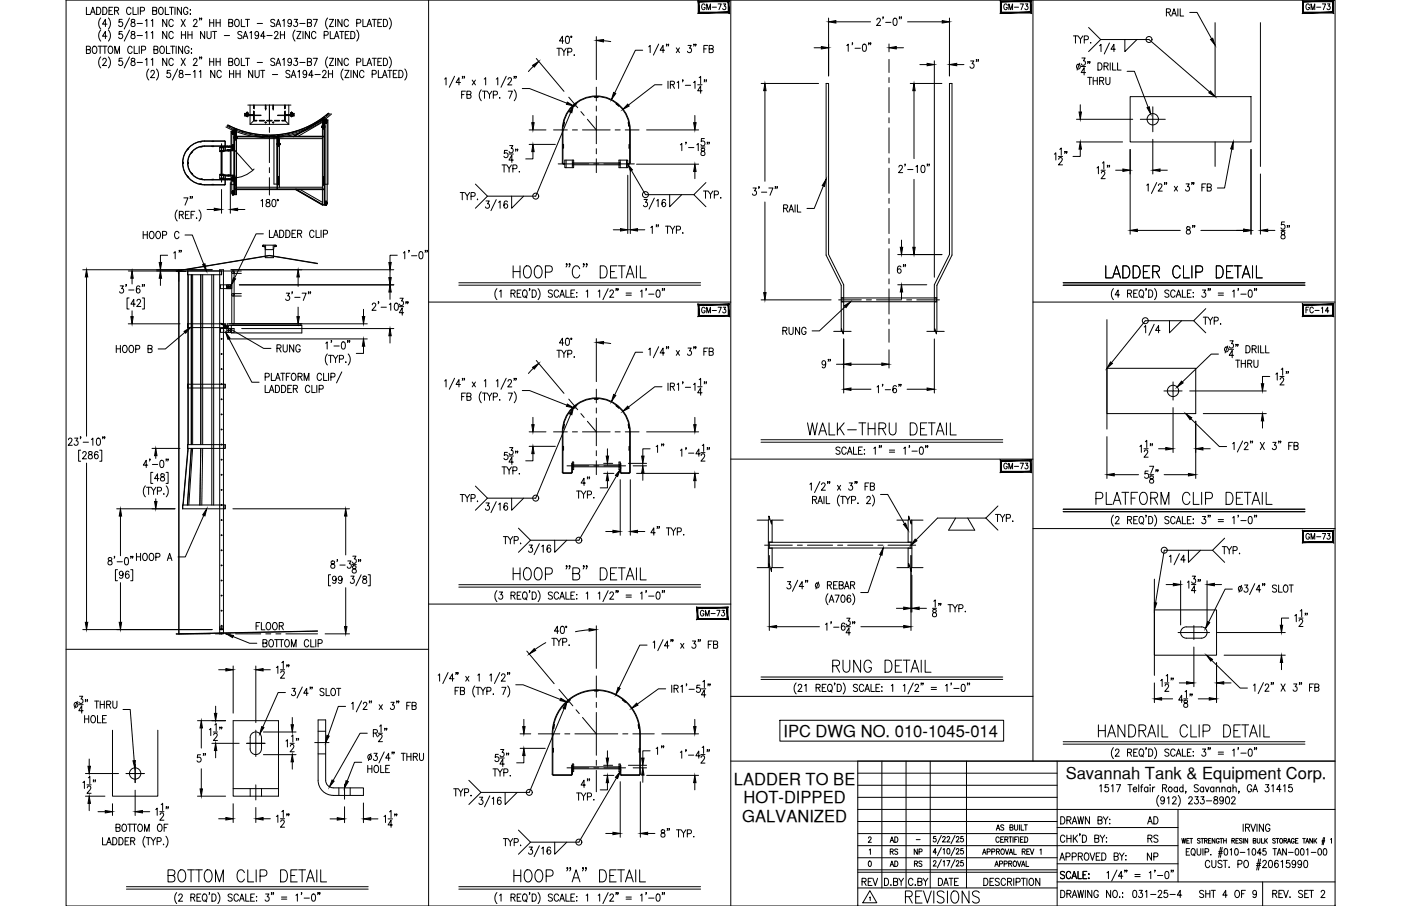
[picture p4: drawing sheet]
<svg xmlns="http://www.w3.org/2000/svg" width="432mm" height="279mm" viewBox="0 0 432 279" stroke-linecap="round" stroke-linejoin="round" font-family="sans-serif">
<defs><g id="words">
<g font-size="7.9">
<text x="157.3" y="86.8">HOOP &quot;C&quot; DETAIL</text>
<text x="157.3" y="179.9">HOOP &quot;B&quot; DETAIL</text>
</g>
<g font-size="7.5">
<text x="248" y="135.5">WALK-THRU DETAIL</text>
<text x="337.6" y="228.6">HANDRAIL CLIP DETAIL</text>
<text x="278.3" y="279.8">REVISIONS</text>
</g>
<g font-size="7.1">
<text x="340.1" y="86.8">LADDER CLIP DETAIL</text>
<text x="336.9" y="156.6">PLATFORM CLIP DETAIL</text>
<text x="255.8" y="208.5">RUNG DETAIL</text>
<text x="50.8" y="273">BOTTOM CLIP DETAIL</text>
</g>
<g font-size="5.7">
<text x="298.1" y="22.2">3&quot;</text>
<text x="364.8" y="73.4">8&quot;</text>
<text x="398.6" y="74.8" transform="rotate(-90 398.6 74.8)">58&quot;</text>
<text x="57.1" y="81.1" transform="rotate(-90 57.1 81.1)">1&quot;</text>
<text x="275.9" y="85.4">6&quot;</text>
<text x="34.9" y="110.1">HOOP B</text>
<text x="252.6" y="114.7">9&quot;</text>
<text x="41.3" y="174.3">HOOP A</text>
<text x="64.6" y="236.4" transform="rotate(-90 64.6 236.4)">5&quot;</text>
<text x="352.8" y="255.4">AD</text>
<text x="264.9" y="274.5">REV</text>
<text x="288.2" y="274.5">DATE</text>
</g>
<g font-size="5.3">
<text x="329.8" y="14.5">TYP.</text>
<text x="79.4" y="64.9">180°</text>
<text x="43.4" y="74.8">HOOP C</text>
<text x="240.2" y="104.4">RUNG</text>
<text x="84.3" y="109.7">RUNG</text>
<text x="205.7" y="140.8" transform="rotate(-90 205.7 140.8)">1&quot;</text>
<text x="305.9" y="161.9">TYP.</text>
<text x="154.2" y="169">TYP.</text>
<text x="78" y="195.4">FLOOR</text>
<text x="205.7" y="233.9" transform="rotate(-90 205.7 233.9)">1&quot;</text>
<text x="154.2" y="262.1">TYP.</text>
<text x="352.8" y="261.1">RS</text>
<text x="352.8" y="266.3">NP</text>
<text x="348.2" y="278">031-25-4</text>
<text x="369" y="278">SHT 4 OF 9</text>
</g>
<g font-size="5.1">
<text x="241.4" y="227.2">IPC DWG NO. 010-1045-014</text>
<text x="226.2" y="242.1">LADDER TO BE</text>
<text x="328.5" y="240.3">Savannah Tank &amp; Equipment Corp.</text>
<text x="229.2" y="247.8">HOT-DIPPED</text>
<text x="228.7" y="253.3">GALVANIZED</text>
</g>
<g font-size="4.9">
<text x="215.5" y="4.2">GM-73</text>
<text x="308.3" y="4.2">GM-73</text>
<text x="401.5" y="4.2">GM-73</text>
<text x="215.5" y="97.7">GM-73</text>
<text x="401.5" y="97.7">FC-14</text>
<text x="308.3" y="145.7">GM-73</text>
<text x="401.5" y="167.6">GM-73</text>
<text x="214.8" y="191.2">GM-73</text>
<text x="273.4" y="261.1">AD</text>
<text x="273.4" y="268.5">AD</text>
<text x="280.8" y="268.5">RS</text>
</g>
<g font-size="4.4">
<text x="273.4" y="264.6">RS</text>
<text x="280.8" y="264.6">NP</text>
</g>
<text font-size="2.6" x="281.5" y="260">-</text>
</g></defs>
<!-- layer: 0 -->
<g fill="none" stroke="#000" stroke-width=".31">
<path d="M20.4 0h391.1v279.4h-391.1zM132.1 0v279.4M225.2 0v279.4M318.4 0v234.7M132.1 93.2h93.1M318.4 93.2h93.1M225.2 141.6h93.2M318.4 163h93.1M132.1 186.3h93.1M20.4 200.2h111.7M225.2 214.8h93.2M225.2 234.7h186.3"/>
<path d="M264.4 234.7v44.7M264.4 238.4h61.4M271.8 234.7v39.1M279.3 234.7v39.1M286.7 234.7v39.1M297.9 234.7v39.1M325.8 234.7v44.7M264.4 249.6h147.1M264.4 257.1h61.4M264.4 253.3h61.4M264.4 245.9h61.4M264.4 242.2h61.4"/>
<path d="M325.8 255.2h37.3M363.1 249.6v22.4M264.4 268.2h61.4M264.4 273.8h61.4M264.4 269h61.4M264.4 260.8h98.7M264.4 264.5h61.4M325.8 272h85.7M325.8 266.4h37.3"/>
</g>
<!-- layer: DIM -->
<g fill="none" stroke="#000" stroke-width=".31">
<path d="M165.3 18l8.5 10.2M171.6 14.9h1.3M172.3 14.9v2.2M173.1 14.9l.7 1v1.2M173.8 12.6h-1.4l1-1.4v2.2M174.5 11.3l.5-.1a1.44 1.44 0 0 1 0 2.2h-.2a1.65 1.65 0 0 1-.3-2.1zM174.5 14.9l-.7 1M175 16l1.1-.1 .2-.3-.2-.6-1.1-.1v2.2M175.9 11.2h.3v.3h-.3zM177 16.9v.2zM183.8 11.3v13.3M186 12.6l2.2 .2"/>
<path d="M198.1 15.5h-2.3l-6.4 13.2M199.9 14.4l.5-.4v2.2M203 13.6l-1.6 3.4M204.8 15.5h-1.3l.9-1.5v2.2M205.5 13.7h-.1h.1l-.1 .5M206.1 13.7h-.2h.2l-.2 .5M208.4 14.8l1 1.4M209.4 14.8l-1 1.4M212 14h1l-.5 .9a.67 .67 0 0 1 .6 1 .67 .67 0 0 1-1.2-.1M214 13.7h-.2h.2l-.2 .5M214.5 13.7h-.2h.2l-.2 .5M216.9 15.1h.8"/>
<path d="M218.1 14h-1.2v2.2M218.6 15.1l1-.1 .2-.8-1.2-.2v2.2l1.2-.2v-.5l-.4-.4M250.9 14.7h2.3M255.4 5.6v17.8M257.6 6.7h10.7M261 14l.4-.4v2.2M262.8 13.3h-.2h.2l-.2 .5M263.5 14.9h1.7M266 13.7l.5-.1a1.42 1.42 0 0 1 0 2.2h-.2a1.62 1.62 0 0 1-.3-2.1zM267.9 13.3h-.2h.2l-.2 .5M268.4 13.3h-.2h.2l-.2 .5M270.3 6.1l.3-.5 .6 .1 .1 .3-.2 .8-.9 1.1h1.2"/>
<path d="M272.2 5.3h-.1h.1l-.1 .5M273 6.9h1.6M274 13.6v2.4M275.5 5.7l.4-.1a1.41 1.41 0 0 1 0 2.3h-.1a1.58 1.58 0 0 1-.3-2.2zM276.2 14.7h2.3M277.3 5.3h-.2h.2l-.2 .5M277.9 5.3h-.2h.2l-.2 .5M279.7 6.7h10.7M283.5 19.9h2.3M288 18.8v66.7M292.6 5.6v17.8M294.9 19.9h2.2"/>
<path d="M332.8 19.5l-.8 2.1M333.5 17.9h1l-.6 .9a.68 .68 0 0 1 .6 1 .68 .68 0 0 1-1.2-.1M335.4 19.1h-.2h.2l-.2 .5M335.9 19.1h-.1h.1l-.1 .5M338.4 19.4a1.12 1.12 0 0 1 1.3 1.1 1.12 1.12 0 0 1-1.3 1.1zM339.2 12.2h14.9l18.7 16.1M341.9 13.3l-1.6 3.4M342.2 19.4v2.2M342.9 19.4v2.2h1.1M343.8 15.2h-1.4l.9-1.5v2.2M344.4 19.4v2.2h1.1M346.7 12.2v3.7l3.7-3.7"/>
<path d="M359.5 3.8l1.1-.1 .1-.8-1.2-.2v2.3M360.1 3.8l.7 1.2M361.1 5l.7-2.3 .8 2.3M361.4 4.2h.9M363 2.7v2.3M363.7 2.7v2.3h1.1M366.7 3.8h2.2l4.5 8.2M137 24.4l.5-.4v2.2M140.1 23.5l-1.6 3.4M141.9 25.4h-1.3l.9-1.4v2.2M142.3 29.2h.7M142.6 23.6h-.1h.1l-.1 .6"/>
<path d="M143.2 23.6h-.2h.2l-.2 .6M143.4 28.1h-1.1v2.2M143.9 29.2l1.1-.1 .2-.4-.2-.5-1.1-.1v2.2l1.2-.2 .1-.5-.5-.4M145.5 24.7l1 1.5M146.5 24.7l-1 1.5M148.3 27.7a2.55 2.55 0 0 0 0 3.4M148.7 28.1h1.3M149.2 24.4l.5-.4v2.2M149.3 28.1v2.2M150.2 28.1l.7 1.1v1.1M151.6 28.1l-.7 1.1M152 29.3l1.1-.1 .2-.3-.2-.7-1.1-.1v2.2"/>
<path d="M153 24.4l.4-.4v2.2M154 30.1v.2zM156 23.5l-1.6 3.4M156.6 24.5l.3-.5 .6 .1 .1 .3-.2 .7-.9 1.1h1.3M156.7 28.1h1.2l-.9 2.2M158.5 27.7a2.55 2.55 0 0 1 0 3.4M158.6 23.6h-.2h.2l-.2 .6M159.1 23.6h-.2h.2l-.2 .6M161 27.3h2.2l11.5 4.5M164.3 35.6v2.2M164.4 20.4l-1.5 1.7M175.9 34.6l-10.8 25.9h-14.9"/>
<path d="M204 26.1h-2.2l-8.1 6.3M205.9 25v2.3M206.6 26.1l1.1-.1 .1-.7-1.2-.3v2.3M207.2 26.1l.7 1.2M208.7 25.5l.4-.5v2.3M210.5 24.7h-.2h.2l-.2 .6M211.2 26.3h1.7M213.8 25.5l.4-.5v2.3M214.2 35.6v2.2M215 26.1h1.4M215.5 24l.4-.5v2.3M216.4 28h-1.4l.9-1.5v2.3"/>
<path d="M217.2 24.7h-.2h.2l-.2 .6M217.7 24.7h-.1h.1l-.1 .6M234.6 25.7h17.7M235.8 28v27.9M280.5 25.7h9.8M281.7 28v20.9M331.8 36.8h17.3M333 32.3v2.2M333.2 20.5h1.4M334.6 22.4h-1.4l.9-1.5v2.2M335.2 23.9h1.3M335.9 23.9v2.2"/>
<path d="M336.9 23.9v2.2M336.9 24.9h1.3M338.2 23.9v2.2M338.9 24.9l1.1-.1 .1-.7-1.2-.2v2.2M339.6 24.9l.6 1.2M340.3 20.4l1.1-.1 .1-.7-1.2-.2v2.2M340.8 23.9v1.5l.6 .7 .6-.3 .1-1.9M340.9 20.4l.6 1.2M347.4 22h2.2l4.3 11.1M68.3 58.4v7.4M71 56.3v9.5M141.8 59.4h1.3"/>
<path d="M142.5 59.4v2.2M143.3 59.4l.7 1v1.2M144.7 59.4l-.7 1M146.5 56.8l3.7 3.7-3.7 3.7M154.7 50.9h1.3M155.4 50.9v2.2M156.2 50.9l.7 1v1.2M156.4 46.4h-.9l-.1 .9a.7 .7 0 0 1 1 .1 .7 .7 0 0 1-.1 1 .7 .7 0 0 1-1-.2M156.9 47.5h1.3M157.1 44.9h1l-.6 .8a.68 .68 0 0 1 .6 1.1 .68 .68 0 0 1-1.2-.1M157.6 50.9l-.7 1M158.1 52l1.1-.1 .1-.3-.1-.6-1.1-.1v2.2"/>
<path d="M158.2 49.4h-1.3l.9-1.5v2.2M159 46.1h-.1h.1l-.1 .5M159.6 46.1h-.2h.2l-.2 .5M160.1 52.9v.2zM163.1 40.1h5.2M163.1 44.5h8.1M164.3 46.8v2.2h-2.3M193.5 54v18M194.3 52.6v19.4M194.6 52.6l4.3 7.4h14.9M196.2 50.6h19.1M199.3 40.1h16"/>
<path d="M209.7 44.7l.4-.5v2.3M211.5 43.9h-.2h.2l-.2 .6M212.2 45.5h1.6M214.2 52.9v2.2M214.8 44.7l.4-.5v2.3M216 45.3h1.3M216.2 45.8v.7a.82 .82 0 0 1 1 .4 .82 .82 0 0 1-.4 1.1 .72 .72 0 0 1-.8-.8 .72 .72 0 0 1 .9-.6l.3-.6a.66 .66 0 0 0-1-.2zM216.8 58.9h1.3M217.1 42.7h-.9l-.1 1a.69 .69 0 0 1 1 0 .69 .69 0 0 1-.1 1 .69 .69 0 0 1-1-.1M217.4 58.9v2.3M217.6 56.3l-3.8 3.7 3.8 3.8M218.1 43.9h-.2h.2l-.2 .6"/>
<path d="M218.2 58.9l.8 1.1v1.2M218.6 43.9h-.1h.1l-.1 .6M219.7 58.9l-.7 1.1M232.1 58h1l-.6 .8a.68 .68 0 0 1 .6 1.1 .68 .68 0 0 1-1.2-.1M234 57.7h-.2h.2l-.2 .5M234.7 59.3h1.6M237 58h1.2l-.9 2.2M239.1 57.7h-.2h.2l-.2 .5M239.6 57.7h-.2h.2l-.2 .5M253.8 57.3l-2.8 7h-2.3M277.1 51.5l.3-.5h.4l.3 .4-.2 .8-1 1h1.3M279 50.7h-.2h.2l-.2 .5"/>
<path d="M279.8 52.3h1.6M281.7 55.3v21M282.3 51.4l.4-.4v2.2M284.1 51.1l.4-.1a1.41 1.41 0 0 1 0 2.2h-.1a1.58 1.58 0 0 1-.3-2.1zM285.9 50.7h-.2h.2l-.2 .5M286.4 50.7h-.1h.1l-.1 .5M325 47.5l.4-.4v2.3M326.2 48.2h1.3M326.3 49.1l.4-.5h.3l.4 .4-.3 .8-.9 1h1.3M326.6 46.1l.5-.5v2.3M328.3 46.8h-.2h.2l-.2 .5M328.8 46.8h-.1h.1l-.1 .5"/>
<path d="M331.8 43.8h14.2M333 46v2.2h-2.3M338.1 51.8l.4-.4v2.2M339.4 52.5h1.2M339.4 53.4l.4-.5 .6 .1 .1 .3-.2 .7-.9 1.1h1.2M339.8 50.3l.4-.4v2.2M341.4 51.1h-.2h.2l-.2 .5M342 51.1h-.2h.2l-.2 .5M343.9 52.5h2.2M348.3 46.1v26.1M353.4 57.1l.5-.4v2.2M355.3 43v10.7"/>
<path d="M356.5 56.3l-1.6 3.4M357 57.2l.4-.5 .5 .1 .2 .3-.2 .8-.9 1h1.2M357.5 52.5h2.3M359 56.4h-.1h.1l-.1 .5M359.6 56.4h-.2h.2l-.2 .5M361.9 57.4l1 1.5M362.9 57.4l-1 1.5M365.5 56.7h1l-.5 .9a.68 .68 0 0 1 .5 1 .68 .68 0 0 1-1.1-.1M367.5 56.4h-.2h.2l-.2 .5M368 56.4h-.2h.2l-.2 .5M370.4 57.8h.8M371.6 56.7h-1.2v2.2"/>
<path d="M372.1 57.8l1-.1 .2-.4-.2-.5-1-.1v2.2l1.1-.2 .1-.5-.4-.4M379.7 46l-2.3 12h-2.2M385.6 46.1v26.1M388.5 53.7v18.5M51.7 78.7h-2.3v2.2M54.6 64.7a2.58 2.58 0 0 0 0 3.5M55.3 66.3l1-.2 .2-.3-.2-.5-1-.1v2.2M55.9 66.3l.6 1.1M56.7 61h1.2l-.9 2.3M57 72.5h2.3l3.5 9M57.2 66.3h.7M58.3 65.2h-1.1v2.2h1.1"/>
<path d="M58.7 60.7h-.1h.1l-.1 .5M58.9 66.3h.7M59.3 60.7h-.2h.2l-.2 .5M60 65.2h-1.1v2.2M60.5 67.3h.2zM61.3 64.7a2.58 2.58 0 0 1 0 3.5M63.8 64.6h2.2M73.2 64.6h2.3M81.2 72.1h-2.3l-6.6 13.7M83 71v2.2h1.1M84.3 73.2l.7-2.2 .7 2.2M84.6 72.5h.9"/>
<path d="M86.2 71a1.13 1.13 0 0 1 1.3 1.1 1.13 1.13 0 0 1-1.3 1.1zM88.1 71a1.13 1.13 0 0 1 1.3 1.1 1.13 1.13 0 0 1-1.3 1.1zM90 72.1h.7M91.2 71h-1.2v2.2h1.2M91.7 72.1l1.1-.1 .1-.8-1.2-.2v2.2M92.4 72.1l.6 1.1M96.8 71.5a.7 .7 0 0 0-.9-.5 .7 .7 0 0 0-.5 .9v.5a.7 .7 0 0 0 .5 .8 .7 .7 0 0 0 .9-.5M97.4 71v2.2h1.1M99 71v2.2M99.7 72.2l1.1-.1 .1-.9-1.2-.2v2.2M122.4 78.7h-2.2v2.2M124.3 78l.5-.4v2.2"/>
<path d="M126.1 77.3h-.2h.2l-.2 .5M126.8 78.9h1.7M129.4 77.7l.4-.1a1.38 1.38 0 0 1 0 2.2h-.2a1.56 1.56 0 0 1-.2-2.1zM131.2 77.3h-.2h.2l-.2 .5M131.7 77.3h-.1h.1l-.1 .5M145.2 60.5l1.1-.1 .1-.8-1.2-.2v2.2M147.2 61.4v.2zM149.8 62h1l-.6 .8a.68 .68 0 0 1 .6 1.1 .68 .68 0 0 1-1.2-.1M153 61.6l-1.7 3.4M153.7 62.4l.4-.4v2.2M156.4 62.3l-.5-.3a1.29 1.29 0 0 0 0 2.2 .64 .64 0 0 0 .7-.6 .64 .64 0 0 0-.6-.6 .64 .64 0 0 0-.7 .5M157.7 60.5v3.7l3.7-3.7"/>
<path d="M189 70.9h2.2M196.5 70.9h2.2M198.5 61.5h1l-.6 .9a.68 .68 0 0 1 .6 1 .68 .68 0 0 1-1.2-.1M200.6 70.2l.4-.5v2.3M201.7 61.1l-1.7 3.4M202.4 61.9l.4-.4v2.3M202.4 69.4h-.2h.2l-.2 .6M202.9 69.4h-.1h.1l-.1 .6M205.1 61.8l-.5-.3a1.3 1.3 0 0 0 .1 2.3 .65 .65 0 0 0 .5-1 .65 .65 0 0 0-1.1-.1l-.1 .3M205.1 69.7h1.3M205.7 69.7v2.3M206.4 60v3.8l3.7-3.8"/>
<path d="M206.6 69.7l.7 1.1v1.2M208 69.7l-.7 1.1M208.5 70.9l1.1-.1 .1-.3-.1-.6-1.1-.2v2.3M210.4 71.9h.1zM220.2 60.1l1.1-.1 .1-.4-.1-.6-1.1-.1v2.3M222.1 60.9v.3zM235.8 62.3v27.9M241.5 64.2l1.1-.1 .1-.7-1.2-.2v2.2M242.1 64.2l.7 1.2M243.1 65.4l.8-2.2 .7 2.2M243.4 64.7h.9M245 63.2v2.2"/>
<path d="M245.8 63.2v2.2h1M276.7 78.5h13.6M277.9 74v2.3M350.5 71.1h13.3M370.1 71.1h13.2M390.7 71.1h2.2M25.5 83.2h39.9M26.7 85.4v49.1M37 88.2h1l-.5 .8a.68 .68 0 0 1 .5 1.1 .68 .68 0 0 1-1.1-.1M38.9 87.8h-.1h.1l-.1 .6M39.5 83.6h16M39.5 99.9h16"/>
<path d="M39.7 89.4h1.6M39.8 91.9h-.6v3.4h.6M40.7 85.8v1.8M40.7 95.9v1.7M41.7 93.8h-1.4l.9-1.5v2.2M42.2 92.8l.4-.5h.4l.3 .4-.2 .8-1 1h1.3M43.1 88.5l-.6-.3a1.28 1.28 0 0 0 .2 2.2 .65 .65 0 0 0 .5-1 .65 .65 0 0 0-1.1-.1l-.1 .3M43.9 91.9h.6v3.4h-.6M44 87.8h-.2h.2l-.2 .6M44.5 87.8h-.1h.1l-.1 .6M49.4 85.8v2.2M70.6 99.9h42.6"/>
<path d="M71.2 83.2h50.2M73.8 87.8h47.6M88.2 90.4h1l-.5 .8a.69 .69 0 0 1 .5 1.1 .69 .69 0 0 1-1.2-.1M90.1 90.1h-.2h.2l-.2 .5M90.8 91.7h1.7M91.9 85.4v2.9M91.9 94.7v2.9M93.1 90.4h1.3l-.9 2.2M95.2 90.1h-.2h.2l-.2 .5M95.7 90.1h-.2h.2l-.2 .5M112 95.4v2.2M114.7 94l.4-.5h.4l.3 .4-.3 .7-.9 1.1h1.3"/>
<path d="M116.7 93.1h-.2h.2l-.2 .6M117.5 94.7h1.6M120 93.9l.4-.4v2.2M120.2 83.4v2.2M120.2 90.1v2.2M121.8 93.6l.4-.1a1.38 1.38 0 0 1 0 2.2h-.1a1.56 1.56 0 0 1-.3-2.1zM123.1 94.6h1.3M123.3 92h1l-.6 .8a.68 .68 0 0 1 .6 1.1 .68 .68 0 0 1-1.2-.1M124.4 96.4h-1.3l.9-1.4v2.2M125.2 93.1h-.1h.1l-.1 .6M125.8 93.1h-.2h.2l-.2 .6M141.4 87.2h74.5"/>
<path d="M141.4 87.9h74.5M153.2 89a2.57 2.57 0 0 0 0 3.4M154 89.9l.4-.5v2.3M157.5 90.5l1.1-.1 .1-.8-1.2-.2v2.3M158.1 90.5l.7 1.2M159.4 90.5h.7M160.6 89.4h-1.2v2.3h1.2M161.4 89.5l.2-.1a1.14 1.14 0 0 1 .9 1.2 1.14 1.14 0 0 1-.9 1.1 1.45 1.45 0 0 1-.2-2.2zM161.8 91.2l.6 .7M163.3 89.1h-.2h.2l-.2 .5M164 89.4a1.13 1.13 0 0 1 1.3 1.2 1.13 1.13 0 0 1-1.3 1.1zM165.8 89a2.57 2.57 0 0 1 0 3.4"/>
<path d="M170.3 89.7l-.5-.3-.8 .3 .2 .6 1 .5 .1 .6-.5 .3-.8-.3M172.1 90a.7 .7 0 0 0-.8-.6 .7 .7 0 0 0-.5 .9v.5a.7 .7 0 0 0 .5 .9 .7 .7 0 0 0 .8-.6M172.5 91.7l.7-2.3 .8 2.3M172.8 90.9h.9M174.4 89.4v2.3h1.1M176 90.5h.7M177.1 89.4h-1.1v2.3h1.1M177.8 90.2v.2zM177.8 91.5v.2zM180.7 89.9l.4-.5v2.3M184.4 89.9l.4-.5v2.3M187.5 89l-1.7 3.4"/>
<path d="M188 90l.3-.6h.4l.4 .5-.3 .7-.9 1.1h1.3M190 89.1h-.2h.2l-.2 .5M190.5 89.1h-.2h.2l-.2 .5M193 90.4h1.6M193 91h1.6M197.4 89.9l.4-.5v2.3M199.2 89.1h-.2h.2l-.2 .5M199.9 90.7h1.6M202.5 89.5l.4-.1a1.44 1.44 0 0 1 0 2.3h-.2a1.58 1.58 0 0 1-.2-2.2zM204.3 89.1h-.2h.2l-.2 .5M204.8 89.1h-.2h.2l-.2 .5M234.6 92.5h21.6"/>
<path d="M260.5 94.6l-8 7.4h-2.2M276.7 87.8h8.9M277.9 90v2.3M327.7 87.2h74.5M327.7 87.9h74.5M343.2 89a2.57 2.57 0 0 0 0 3.4M345.1 90.9h-1.4l.9-1.5v2.3M347.5 90.5l1.1-.1 .2-.3-.2-.6-1.1-.1v2.3M348.1 90.5l.7 1.2M349.4 90.5h.7M350.6 89.4h-1.2v2.3h1.2M351.4 89.5l.2-.1a1.14 1.14 0 0 1 .9 1.2 1.14 1.14 0 0 1-.9 1.1 1.45 1.45 0 0 1-.2-2.2z"/>
<path d="M351.9 91.2l.5 .7M353.3 89.1h-.2h.2l-.2 .5M354 89.4a1.13 1.13 0 0 1 1.3 1.2 1.13 1.13 0 0 1-1.3 1.1zM355.7 100l-1.6 3.4M355.8 89a2.57 2.57 0 0 1 0 3.4M360.3 89.7l-.5-.3-.8 .3 .2 .6 1 .5 .1 .6-.5 .3-.8-.3M360.4 98.9v3.7l3.8-3.7M362.2 90a.7 .7 0 0 0-.9-.6 .7 .7 0 0 0-.5 .9v.5a.7 .7 0 0 0 .5 .9 .7 .7 0 0 0 .9-.6M362.5 91.7l.8-2.3 .7 2.3M362.8 90.9h.9M364.4 89.4v2.3h1.1M366 90.5h.7"/>
<path d="M367.1 89.4h-1.1v2.3h1.1M367.8 90.2v.2zM367.8 91.5v.2zM367.9 98.9h-14.9l-10.4 12.9M370.6 89.4h1l-.6 .9a.69 .69 0 0 1 .6 1 .69 .69 0 0 1-1.2-.1M370.9 97.8h1.2M371.5 97.8v2.2M371.6 95.2l-3.7 3.7 3.7 3.7M372.3 97.8l.7 1.1v1.1M372.5 89.1h-.2h.2l-.2 .5M373 89.1h-.1h.1l-.1 .5M373.8 97.8l-.8 1.1"/>
<path d="M374.2 99l1.1-.1 .2-.3-.2-.7-1.1-.1v2.2M375.5 90.4h1.6M375.5 91h1.6M376.1 99.9h.2zM379.9 89.9l.4-.5v2.3M381.7 89.1h-.2h.2l-.2 .5M382.4 90.7h1.7M385 89.5l.4-.1a1.44 1.44 0 0 1 0 2.3h-.2a1.58 1.58 0 0 1-.2-2.2zM386.8 89.1h-.2h.2l-.2 .5M387.3 89.1h-.2h.2l-.2 .5M57 102.5l-6 5.1h-2.3M70.2 101l11.1 6.4h2.2"/>
<path d="M74.5 101.3h46.9M81.7 116.3l1.1-.1 .1-.9-1.2-.2v2.2M81.7 118.8v2.3h1.1M83.6 115.1v2.2h1.1M84.9 117.3l.7-2.2 .7 2.2M84.9 118.8a1.12 1.12 0 0 1 1.3 1.1 1.12 1.12 0 0 1-1.3 1.2zM85.2 116.6h.9M86.5 115.1h1.3M86.8 118.8a1.13 1.13 0 0 1 1.3 1.1 1.13 1.13 0 0 1-1.3 1.2zM87.1 115.1v2.2M88.2 116.2h.8M88.7 119.9h.7"/>
<path d="M89.4 115.1h-1.2v2.2M89.9 118.8h-1.2v2.3h1.2M90.1 115.2l.2-.1a1.13 1.13 0 0 1 1 1.1 1.13 1.13 0 0 1-1 1.1 1.41 1.41 0 0 1-.2-2.1zM90.4 119.9l1.1-.1 .1-.8-1.2-.2v2.3M91 119.9l.7 1.2M91.9 116.2l1-.1 .2-.4-.2-.5-1-.1v2.2M92.5 116.2l.6 1.1M93.7 117.3v-2.2l.8 2.2 .7-2.2v2.2M95.5 119.4a.7 .7 0 0 0-.9-.6 .7 .7 0 0 0-.5 .9v.5a.7 .7 0 0 0 .5 .8 .7 .7 0 0 0 .9-.5M96.1 118.8v2.3h1.1M97.6 118.8v2.3M98.4 120l1.1-.1 .1-.3-.1-.7-1.1-.1v2.3"/>
<path d="M99.1 115.6a.7 .7 0 0 0-.8-.5 .7 .7 0 0 0-.6 .9v.5a.7 .7 0 0 0 .6 .8 .7 .7 0 0 0 .8-.5M99.7 115.1v2.2h1.1M100.4 105.9l.4-.5v2.3M100.9 109.2a2.57 2.57 0 0 0 0 3.4M101.3 115.1v2.2M101.3 109.6h1.2M101.9 109.6v2.2M102 116.3l1.1-.1 .2-.4-.2-.6-1.1-.1v2.2M102.2 105.1h-.2h.2l-.2 .5M102.7 109.6l.7 1v1.2M102.9 106.7h1.7M104.1 109.6l-.7 1"/>
<path d="M104.6 110.7l1.1-.1 .2-.3-.2-.6-1.1-.1v2.2M105.3 114.7l-1.6 3.4M105.5 105.5l.4-.1a1.42 1.42 0 0 1 0 2.3h-.2a1.62 1.62 0 0 1-.2-2.2zM106.6 111.6v.2zM107.3 105.1h-.2h.2l-.2 .5M107.3 109.2a2.57 2.57 0 0 1 0 3.4M107.8 105.1h-.2h.2l-.2 .5M112 106.8v2.2h-2.2M113.2 104.5h-42.6l7 13.4h2.3M120.2 103.5v2.3M137 117.5l.5-.4v2.2M140.1 116.6l-1.6 3.5"/>
<path d="M141.9 118.6h-1.3l.9-1.5v2.2M142.6 116.8h-.1h.1l-.1 .5M143.2 116.8h-.2h.2l-.2 .5M145.5 117.8l1 1.5M146.5 117.8l-1 1.5M149.2 117.5l.5-.4v2.2M153 117.5l.4-.4v2.2M156 116.6l-1.6 3.5M156.6 117.6l.3-.5 .6 .1 .1 .3-.2 .8-.9 1h1.3M158.6 116.8h-.2h.2l-.2 .5M159.1 116.8h-.2h.2l-.2 .5M164.4 113.5l-1.5 1.7"/>
<path d="M165.3 111.2l8.5 10.1M171.6 108h1.3M172.3 108v2.2M173.1 108l.7 1.1v1.1M173.8 105.8h-1.4l1-1.5v2.2M174.5 104.4l.5-.1a1.42 1.42 0 0 1 0 2.2h-.2a1.62 1.62 0 0 1-.3-2.1zM174.5 108l-.7 1.1M175 109.2l1.1-.1 .2-.3-.2-.7-1.1-.1v2.2M175.9 104.3h.3v.3h-.3zM177 110v.2zM183.8 104.4v13.3M186 105.7l2.2 .2"/>
<path d="M198.1 108.6h-2.3l-6.4 13.2M199.9 107.8l.5-.5v2.3M203 106.9l-1.6 3.4M204 119.3h-2.2l-8.1 6.2M204.8 108.8h-1.3l.9-1.5v2.3M205.5 107h-.1h.1l-.1 .6M205.9 118.2v2.2M206.1 107h-.2h.2l-.2 .6M206.6 119.2l1.1-.1 .1-.7-1.2-.2v2.2M207.2 119.2l.7 1.2M208.4 108.1l1 1.5M208.7 118.6l.4-.4v2.2"/>
<path d="M209.4 108.1l-1 1.5M210.5 117.8h-.2h.2l-.2 .6M211.2 119.4h1.7M212 107.3h1l-.5 .9a.67 .67 0 0 1 .6 1.1 .67 .67 0 0 1-1.2-.1M213.8 118.6l.4-.4v2.2M214 107h-.2h.2l-.2 .6M214.5 107h-.2h.2l-.2 .6M215 119.3h1.4M215.5 117.1l.4-.4v2.2M216.9 108.4h.8M217.2 117.8h-.2h.2l-.2 .6M217.7 117.8h-.1h.1l-.1 .6"/>
<path d="M218.1 107.3h-1.2v2.3M218.6 108.4l1-.1 .2-.7-.4-.3h-.8v2.3l1.2-.2v-.6l-.4-.4M257 102.2h2.4v-.9l.5 1.7v-.8h2.4M257.8 112.3h2.2M260 104.5v16.7M262.3 112.3h9.5M270.3 119.3l.4-.4v2.2M272.1 118.6h-.2h.2l-.2 .5M274 107.9v5.6M276.3 119.2l-.6-.3a1.28 1.28 0 0 0 .1 2.2 .65 .65 0 0 0 .5-.9 .65 .65 0 0 0-1-.1l-.1 .3M277.2 118.6h-.2h.2l-.2 .5M277.7 118.6h-.2h.2l-.2 .5"/>
<path d="M285.7 102.2h2.4v-.9l.5 1.7v-.8h2.4M288 104.5v16.7M352.7 100.8l.4-.4v2.2M357.5 101.9h-1.3l.9-1.5v2.2M375.5 109.2h-2.2l-8.9 8.6M378.4 106.7l-.8 2.1M378.9 107.7h1.3M379.1 105.1h1l-.6 .9a.68 .68 0 0 1 .6 1 .68 .68 0 0 1-1.2-.1M380.2 109.6h-1.3l.9-1.5v2.2M380.9 111.1h1.2M381 106.3h-.1h.1l-.1 .5M381.5 111.1v2.2"/>
<path d="M381.6 106.3h-.2h.2l-.2 .5M382.6 111.1v2.2M382.6 112.1h1.2M383.8 111.1v2.2M384 106.6a1.13 1.13 0 0 1 1.3 1.1 1.13 1.13 0 0 1-1.3 1.1zM384.6 112.1l1-.1 .1-.7-1.1-.2v2.2M385.2 112.1l.6 1.2M385.9 107.7l1.1-.2 .1-.7-1.2-.2v2.2M386.5 111.1v1.5l.5 .7a.64 .64 0 0 0 .7-.7v-1.5M386.5 107.7l.7 1.1M387.8 106.6v2.2M388.5 106.6v2.2h1.1"/>
<path d="M390.1 106.6v2.2h1.1M391.4 116.1h-2.3v2.2M393.2 115.4l.5-.4v2.2M394.5 116.1h1.3M394.6 117l.3-.5 .6 .1 .1 .3-.2 .7-.9 1.1h1.3M394.9 113.9l.4-.4v2.2M396.6 114.7h-.2h.2l-.2 .5M397.1 114.7h-.2h.2l-.2 .5M21.1 135.6l.4-.5 .5 .1 .2 .3-.3 .8-.9 1h1.3M23 135.1h1l-.5 .9a.68 .68 0 0 1 .5 1 .68 .68 0 0 1-1.2-.1M24.9 138.8h-.7v3.4h.7M24.9 134.8h-.2h.2l-.2 .5"/>
<path d="M25.5 139.8l.4-.5h.3l.4 .4-.3 .7-.9 1.1h1.3M25.6 136.4h1.7M27.4 139.4v.6a.82 .82 0 0 1 1 .5 .82 .82 0 0 1-.4 1 .72 .72 0 0 1-.8-.8 .72 .72 0 0 1 .9-.6l.3-.5a.66 .66 0 0 0-1-.2zM28.2 135.5l.4-.4v2.2M30 135.2l.4-.1a1.38 1.38 0 0 1 0 2.2h-.2a1.56 1.56 0 0 1-.2-2.1zM30.2 139.6l-.5-.3a1.29 1.29 0 0 0 0 2.2 .64 .64 0 0 0 .7-.6 .64 .64 0 0 0-.6-.7 .64 .64 0 0 0-.7 .5M30.7 138.8h.7v3.4h-.7M31.8 134.8h-.2h.2l-.2 .5M32.3 134.8h-.1h.1l-.1 .5M46.8 138.3h8.7M83 121.1l.7-2.3 .7 2.3M83.3 120.3h.9"/>
<path d="M142.3 122.3h.7M143.4 121.2h-1.1v2.3M143.9 122.3l1.1-.1 .2-.3-.2-.6-1.1-.1v2.3l1.2-.2 .1-.6-.5-.4M148.3 120.8a2.58 2.58 0 0 0 0 3.4M148.7 121.2h1.3M149.3 121.2v2.3M150.2 121.2l.7 1.1v1.2M151.6 121.2l-.7 1.1M152 122.4l1.1-.1 .2-.3-.2-.7-1.1-.1v2.3M154 123.3v.2zM156.4 139.5h-.9l-.1 1a.7 .7 0 0 1 1 0 .7 .7 0 0 1-.1 1 .7 .7 0 0 1-1-.2M156.7 121.2h1.2l-.9 2.3"/>
<path d="M157.1 138h1l-.6 .9a.67 .67 0 0 1 .6 1 .67 .67 0 0 1-1.2-.1M158.5 120.8a2.58 2.58 0 0 1 0 3.4M159 139.2h-.1h.1l-.1 .5M159.6 139.2h-.2h.2l-.2 .5M161 120.4h2.2l11.5 4.6M163.1 133.2h5.2M163.1 137.6h8.1M164.3 139.9v2.2h-2.3M164.3 128.7v2.3M175.9 127.8l-10.8 25.8h-14.9M187.2 138.4v2.3M199.3 133.2h16"/>
<path d="M200.4 138.4h-2.3v2.3M209.7 138.9l.4-.4v2.2M211.5 138.2h-.2h.2l-.2 .5M212.2 139.7h1.6M214.2 128.7v2.3M215.8 140h-1.3l.9-1.5v2.2M216 139.6h1.3M216.4 121.1h-1.4l.9-1.4v2.2M216.4 137.4l.5-.4v2.2M218.1 138.2h-.2h.2l-.2 .5M218.7 138.2h-.2h.2l-.2 .5M234.5 136.4h74.6"/>
<path d="M234.5 135.6h74.6M258.9 138.2l-.5-.3-.8 .3 .2 .5 1 .5 .1 .6-.5 .3-.8-.3M260.8 138.4a.71 .71 0 0 0-.8-.5 .71 .71 0 0 0-.6 .8v.5a.71 .71 0 0 0 .6 .9 .71 .71 0 0 0 .8-.5M261.4 139.3h.9M262.3 120h6.1M263.1 137.9v2.2h1.1M264.6 138.9h.7M265.8 137.9h-1.2v2.2h1.2M266.3 140h.2zM266.4 138.6v.2zM269.3 138.3l.5-.4v2.2M272.8 120.2h1.7"/>
<path d="M274.1 138.8h1.6M274.1 139.4h1.6M278.5 138.3l.5-.4v2.2M279.6 120h6.2M281.1 139.1h1.6M283.6 138l.5-.1a1.4 1.4 0 0 1 0 2.2h-.2a1.61 1.61 0 0 1-.3-2.1zM341.2 134.7v12.9M351.3 137.7l.5-.4v2.2M352.6 138.4h1.3M352.7 139.3l.3-.5 .6 .1 .2 .3-.3 .7-.9 1.1h1.3M353 136.2l.4-.4v2.2M354.7 136.9h-.2h.2l-.2 .6"/>
<path d="M355.2 136.9h-.2h.2l-.2 .6M357.1 138.4h2.2M361.5 125.7v13.9M366.7 120.6h23.6M367 129.1l8.8 8.6h2.3M368.5 129.9v17.7M370.8 138.4h2.2M370.9 127.6h19.4M379.9 136.8l.5-.4v2.3M383 136l-1.6 3.4M383.5 136.9l.4-.5 .6 .1 .1 .3-.3 .8-.8 1.1h1.2M385.5 136.1h-.2h.2l-.2 .5"/>
<path d="M386.1 136.1h-.2h.2l-.2 .5M388.4 136.4l1.3 2.3M389.1 129.8v2.2M389.7 136.4l-1.3 2.3M392.3 136.4h1l-.5 .9a.67 .67 0 0 1 .5 1 .67 .67 0 0 1-1.2-.1M394.2 136.1h-.2h.2l-.2 .5M394.8 136.1h-.2h.2l-.2 .5M397.2 137.5h.7M398.4 136.4h-1.2v2.3M398.8 137.5l1.1-.1 .1-.8-1.2-.2v2.3l1.2-.2 .1-.6-.5-.4M26.7 142.8v49.1M36 156.9h17.9"/>
<path d="M37.1 159.2v12.2M44.8 149.8a2.55 2.55 0 0 0 0 3.4M45.2 150.3h1.2M45.5 143.4h-1.3l.9-1.5v2.3M45.8 150.3v2.2M46.2 141.6h-.1h.1l-.1 .6M46.6 150.3l.7 1v1.2M47 143.2h1.6M47.1 145.7h-.6v3.4h.6M48 140.5v.9M48 153.8v.9M48 150.3l-.7 1"/>
<path d="M48.5 151.4l1.1-.1 .2-.3-.2-.6-1.1-.1v2.2M49 147.6h-1.4l1-1.5v2.2M49.5 142l.5-.1a1.41 1.41 0 0 1 0 2.3h-.2a1.58 1.58 0 0 1-.3-2.2zM49.6 146.2v.7a.89 .89 0 0 1 1 .3 .89 .89 0 0 1-.1 1 .72 .72 0 0 1-1.1-.5 .72 .72 0 0 1 1-.7l.2-.6a.66 .66 0 0 0-1-.2zM50.5 152.3v.2zM51.2 145.7h.6v3.4h-.6M51.2 149.8a2.55 2.55 0 0 1 0 3.4M51.3 141.6h-.2h.2l-.2 .6M51.9 141.6h-.2h.2l-.2 .6M62.8 158.9l-5.7 12.8h-2.2M71.8 156.9h35.9M106.6 159.2v11.9"/>
<path d="M141.8 152.5h1.3M142.5 152.5v2.2M143.3 152.5l.7 1.1v1.1M144.7 152.5l-.7 1.1M145.2 153.7l1.1-.1 .1-.9-1.2-.2v2.2M146.5 149.9l3.7 3.7-3.7 3.8M147.2 154.5v.2zM149.8 155.1h1l-.6 .9a.68 .68 0 0 1 .6 1 .68 .68 0 0 1-1.2-.1M153 154.7l-1.7 3.4M153.7 155.5l.4-.4v2.3M154.7 144h1.3M155.4 144v2.2"/>
<path d="M156.2 144l.7 1.1v1.1M156.4 155.4l-.5-.3a1.29 1.29 0 0 0 0 2.3 .64 .64 0 0 0 .7-.7 .64 .64 0 0 0-.6-.6 .64 .64 0 0 0-.7 .5M156.9 140.6h1.3M157.6 144l-.7 1.1M157.7 153.6v3.8l3.7-3.8M158.1 145.2l1.1-.1 .1-.4-.1-.6-1.1-.1v2.2M158.2 142.5h-1.3l.9-1.5v2.2M160.1 146v.2zM177.7 151.4h1.2M178.3 151.4v2.2M179.1 151.4l.8 1.1v1.1M180.4 149h-1.3l.9-1.5v2.2"/>
<path d="M180.6 151.4l-.7 1.1M181 152.6l1.1-.1 .2-.3-.2-.7-1.1-.1v2.2M181.2 147.2h-.2h.2l-.2 .5M181.7 147.2h-.2h.2l-.2 .5M183 153.4v.2zM186.1 146h3.1M186.1 142.9h2.7M187.2 148.2v2.3h-2.2M190 146.7l-11.6 19.9h-14.9M191.2 147.9v17.2M193.7 142.9h5.6M194.3 147.9v17.2"/>
<path d="M195.1 143.7h4.2M196.2 146h19.1M198.1 145.9v2.2M214.2 148.2v2.3M216.1 140.5l.4-.5 .5 .1 .2 .3-.3 .7-.9 1.1h1.3M249.6 149.4l.5-.5v2.3M250.4 154.1l1.1-.1 .2-.3-.2-.5-1.1-.1v2.2M251.1 154.1l.6 1.2M252.1 155.3l.7-2.2 .7 2.2M252.3 154.6h.9M252.7 148.5l-1.6 3.4M253.2 149.5l.4-.6h.4l.3 .5-.3 .7-.9 1.1h1.3"/>
<path d="M254 153.1v2.2M254.7 153.1v2.2h1.1M255.2 148.6h-.2h.2l-.2 .5M255.8 148.6h-.2h.2l-.2 .5M258.1 149.7l1 1.5M258.7 152.7a2.57 2.57 0 0 0 0 3.4M259.1 149.7l-1 1.5M259.1 153.1h1.3M259.7 153.1v2.2M260.6 153.1l.7 1v1.2M261.2 140.1l.7-2.2 .7 2.2M261.7 148.9h1l-.5 .9a.67 .67 0 0 1 .5 1 .67 .67 0 0 1-1.1-.1"/>
<path d="M262 153.1l-.7 1M262.4 154.2l1.1-.1 .2-.3-.2-.6-1.1-.1v2.2M263.6 148.6h-.2h.2l-.2 .5M264.2 148.6h-.2h.2l-.2 .5M264.4 155.1v.2zM266.6 150h.7M267.2 153.6l.3-.5h.4l.3 .4-.2 .7-.9 1.1h1.2M267.8 148.9h-1.2v2.3M268.2 150l1.1-.1 .2-.3-.2-.6-1.1-.1v2.3l1.1-.1 .2-.7-.5-.4M268.9 152.7a2.57 2.57 0 0 1 0 3.4M271.4 152.5h2.2l5.2 9M294.5 159.8l-2.1 3.7h8l-2.1-3.7"/>
<path d="M303.8 159.8h-14.9l-6.6 6.7M303.8 159.8l3.8 3.7M307.6 156l-3.8 3.8M327.7 157.8h74.5M327.7 157h74.5M343.2 158.9a2.57 2.57 0 0 0 0 3.4M343.4 146.4h7.5M343.8 159.8l.4-.5h.3l.4 .4-.3 .7-.9 1.1h1.3M350.6 159.3h-1.2v2.2h1.2M351.4 159.4l.2-.1a1.14 1.14 0 0 1 .9 1.1 1.14 1.14 0 0 1-.9 1.1 1.46 1.46 0 0 1-.2-2.1zM353.3 159h-.2h.2l-.2 .5M353.9 145.3h-.9l-.1 .9a.7 .7 0 0 1 1 .1 .7 .7 0 0 1-.1 1 .7 .7 0 0 1-1-.2"/>
<path d="M354 159.3a1.13 1.13 0 0 1 1.3 1.1 1.13 1.13 0 0 1-1.3 1.1zM354.3 143.8h1.3l-.9 2.2M354.3 146.4h1.3M354.5 146.9v.6a.89 .89 0 0 1 .9 .4 .89 .89 0 0 1 0 1 .72 .72 0 0 1-1.1-.5 .72 .72 0 0 1 .9-.8l.3-.5a.66 .66 0 0 0-1-.2zM355.8 158.9a2.57 2.57 0 0 1 0 3.4M356.4 144.9h-.2h.2l-.2 .6M356.9 144.9h-.2h.2l-.2 .6M358.8 146.4h7.5M360.3 159.6l-.5-.3-.8 .3 .2 .5 .9 .4 .2 .7a.74 .74 0 0 1-1.3 0M362.2 159.8a.7 .7 0 0 0-.9-.5 .7 .7 0 0 0-.5 .8v.6a.7 .7 0 0 0 .5 .8 .7 .7 0 0 0 .9-.5M364.4 159.3v2.2h1.1M367.1 159.3h-1.1v2.2h1.1"/>
<path d="M370.6 159.3h1l-.6 .8a.68 .68 0 0 1 .6 1.1 .68 .68 0 0 1-1.2-.1M372.5 159h-.2h.2l-.2 .5M373 159h-.1h.1l-.1 .5M379.9 159.7l.4-.4v2.2M381.7 159h-.2h.2l-.2 .5M385 159.4l.4-.1a1.44 1.44 0 0 1 0 2.2h-.2a1.59 1.59 0 0 1-.2-2.1zM386.8 159h-.2h.2l-.2 .5M387.3 159h-.2h.2l-.2 .5M33.5 172.1v.6a.88 .88 0 0 1 .9 .4 .88 .88 0 0 1 0 1 .72 .72 0 0 1-1.2-.5 .72 .72 0 0 1 1-.8l.2-.1a.45 .45 0 0 0-.3-.7zM35.3 171.6h-.1h.1l-.1 .6M36.1 173.2h1.6M36.2 175.7h-.6v3.4h.6"/>
<path d="M37.1 179.7v12.2M37.9 176.9a.64 .64 0 0 1-1 .4 .64 .64 0 0 1 .1-1.1l.3-.1a1.21 1.21 0 0 1 .7 1.2 1.21 1.21 0 0 1-.8 1.1l-.3-.4M38.6 172.1l.5-.1a1.44 1.44 0 0 1 0 2.2h-.2a1.64 1.64 0 0 1-.3-2.1zM39.8 176.4l-.6-.3a1.27 1.27 0 0 0 .1 2.3 .64 .64 0 0 0 .6-.7 .64 .64 0 0 0-.6-.6 .64 .64 0 0 0-.6 .5M40.3 175.7h.6v3.4h-.6M101.9 177.2h-.6v3.5h.6M102.1 173.1v.6a.82 .82 0 0 1 1 .5 .82 .82 0 0 1-.3 1 .73 .73 0 0 1-.9-.7 .73 .73 0 0 1 .9-.7l.3-.5a.66 .66 0 0 0-1-.2zM103.6 178.4a.6 .6 0 0 1-.6 .7 .6 .6 0 0 1-.6-.8l.6-.6a1.31 1.31 0 0 1 .1 2.2l-.6-.3M104 172.7h-.2h.2l-.2 .5M104.8 174.3h1.6M105.4 178.4a.6 .6 0 0 1-.6 .7 .6 .6 0 0 1-.6-.8l.6-.6a1.23 1.23 0 0 1 .7 1.1 1.23 1.23 0 0 1-.8 1.1l-.3-.3M107.2 173h1l-.5 .8a.67 .67 0 0 1 .5 1.1 .67 .67 0 0 1-1.2-.1"/>
<path d="M108.1 177.7h1l-.5 .8a.68 .68 0 0 1 .6 1.1 .68 .68 0 0 1-1.2-.1M108.5 174.1h1.3M108.7 171.5h1l-.5 .9a.68 .68 0 0 1 .5 1 .68 .68 0 0 1-1.2-.1M108.7 174.6v.6a.89 .89 0 0 1 .9 .4 .89 .89 0 0 1 0 1 .72 .72 0 0 1-1.1-.5 .72 .72 0 0 1 1-.8l.2-.5a.66 .66 0 0 0-1-.2zM110.6 172.7h-.2h.2l-.2 .5M111.2 172.7h-.2h.2l-.2 .5M111.3 177.2l-1.6 3.5M112 177.8v.6a.89 .89 0 0 1 .9 .4 .89 .89 0 0 1-.1 1l-.2 .1a.73 .73 0 0 1-.9-.7 .73 .73 0 0 1 1-.7l.2-.5a.66 .66 0 0 0-.9-.2zM113.5 177.2h.6v3.5h-.6M159.8 162.9l3.7 3.7-3.7 3.7M163.1 168.1h1l-.6 .8a.69 .69 0 0 1 .6 1.1 .69 .69 0 0 1-1.2-.1M166.2 167.7l-1.6 3.4"/>
<path d="M167 168.5l.4-.4v2.2M169.7 168.4l-.6-.3a1.29 1.29 0 0 0 .1 2.2 .64 .64 0 0 0 .7-.6 .64 .64 0 0 0-.6-.7 .64 .64 0 0 0-.7 .6M171 166.6v3.7l3.7-3.7M186.7 163.9h2.2M196.5 163.9h2.2M202 164.3h-1.4l.9-1.5v2.2M202.7 162.5h-.2h.2l-.2 .5M203.2 162.5h-.2h.2l-.2 .5M205.4 162.8h1.3M206 162.8v2.2M206.8 162.8l.8 1.1v1.1M208.3 162.8l-.7 1.1"/>
<path d="M208.7 164l1.1-.1 .2-.4-.2-.6-1.1-.1v2.2M210.6 164.9h.2zM233.4 160.4h3.6v-1.3l.8 2.5v-1.2h3.6M233.4 175h3.6v-1.2l.8 2.5v-1.3h3.6M237.1 171.3v23.1M242.7 179.4h1l-.5 .8a.67 .67 0 0 1 .5 1.1 .67 .67 0 0 1-1.2-.1M245.9 178.9l-1.7 3.5M248.4 179h-.2h.2l-.2 .6M248.9 179h-.1h.1l-.1 .6M252.3 179.5l-.8 2.1M258.1 179.4h-1.2v2.2h1.2M271.5 171.1l-4 11.6h-2.2"/>
<path d="M276.4 160.4h3.7v-1.3l.8 2.5v-1.2h3.6M276.4 175h3.7v-1.2l.8 2.5v-1.3h3.6M280.8 171.3v23.1M281.1 177.4v11.4M347.5 160.3l1.1-.1 .2-.3-.2-.5-1.1-.1v2.2M348.1 160.3l.7 1.2M349.4 160.3h.7M351.9 161.1l.5 .6M360.4 171.6l.5-.4v2.2M362.5 161.5l.8-2.2 .7 2.2M362.8 160.8h.9M363.5 170.8l-1.6 3.4"/>
<path d="M363.9 179.1v13.6M365.3 172.7h-1.4l.9-1.5v2.2M366 179.6l.4-.4v2.2M366 160.3h.7M366.3 169.7v3.7l3.7-3.7M367.5 177.7h.9l-.5 .8a.67 .67 0 0 1 .6 1.1 .67 .67 0 0 1-1.2-.1M367.8 160v.2zM367.8 161.3v.2zM369.4 178.8h-.2h.2l-.2 .6M370 178.8h-.2h.2l-.2 .6M372 179.1v13.6M373.7 169.7l3.7 3.7"/>
<path d="M375.5 160.2h1.6M375.5 160.9h1.6M376.7 168.6h1.3M377.3 168.6v2.2M377.4 166l-3.7 3.7h-14.9l-2.6 16.2M378.1 168.6l.8 1.1v1.1M379.6 168.6l-.7 1.1M380 169.8l1.1-.1 .2-.4-.2-.6-1.1-.1v2.2M382 170.6v.2zM382.4 160.5h1.7M386.7 180l-1.6 3.4M25.5 194.2h39.9"/>
<path d="M81 198.3l1.1-.1 .1-.7-1.2-.2v2.2h.9l.3-.2 .1-.6-.4-.4M83.2 197.4l.2-.1a1.14 1.14 0 0 1 .9 1.1 1.14 1.14 0 0 1-.9 1.1 1.46 1.46 0 0 1-.2-2.1zM85.3 197.3v2.2M86.7 197.3v2.2M88.1 197.4l.2-.1a1.14 1.14 0 0 1 .9 1.1 1.14 1.14 0 0 1-.9 1.1 1.42 1.42 0 0 1-.2-2.1zM89.8 199.5v-2.2l.7 2.2 .7-2.2v2.2M95.1 197.8a.7 .7 0 0 0-.8-.5 .7 .7 0 0 0-.5 .8v.5a.7 .7 0 0 0 .5 .9 .7 .7 0 0 0 .8-.6M95.8 197.3v2.2h1.1M97.3 197.3v2.2M98 198.4l1.1-.1 .2-.3-.2-.6-1.1-.1v2.2M100.2 195.5h7.5M106.6 181.3v11.9"/>
<path d="M141.4 180.3h74.5M141.4 181.1h74.5M153.2 182.1a2.57 2.57 0 0 0 0 3.4M153.9 182.6h1l-.6 .8a.68 .68 0 0 1 .6 1.1 .68 .68 0 0 1-1.2-.1M157.5 183.6l1.1-.1 .1-.7-1.2-.2v2.2M158.1 183.6l.7 1.2M159.4 183.6h.7M160.6 182.6h-1.2v2.2h1.2M161.4 182.7l.2-.1a1.13 1.13 0 0 1 .9 1.1 1.13 1.13 0 0 1-.9 1.1 1.43 1.43 0 0 1-.2-2.1zM161.8 184.4l.6 .6M163.3 182.2h-.2h.2l-.2 .6M164 182.6a1.13 1.13 0 0 1 1.3 1.1 1.13 1.13 0 0 1-1.3 1.1z"/>
<path d="M165.8 182.1a2.57 2.57 0 0 1 0 3.4M168.2 198.2l-3.3 2.1M170.1 196.9h1.2M170.3 182.9l-.5-.3-.8 .3 .2 .5 .9 .4 .2 .4v.3l-.5 .3-.8-.3M170.7 196.9v2.2M171.5 196.9l.8 1v1.2M172.1 183.1a.7 .7 0 0 0-.8-.5 .7 .7 0 0 0-.5 .8v.5a.7 .7 0 0 0 .5 .9 .7 .7 0 0 0 .8-.5M172.3 194.6h-1.4l.9-1.5v2.3M172.5 184.8l.7-2.2 .8 2.2M172.8 184h.9M173 193.2l.4-.1a1.4 1.4 0 0 1 0 2.3h-.2a1.59 1.59 0 0 1-.2-2.2zM173 196.9l-.7 1"/>
<path d="M173.4 198l1.1-.1 .1-.8-1.2-.2v2.2M174.4 193.2h.2v.3h-.2zM174.4 182.6v2.2h1.1M175.4 198.9v.2zM176 183.6h.7M177.1 182.6h-1.1v2.2h1.1M177.8 183.3v.2zM177.8 184.6v.2zM180.7 183l.4-.4v2.2M181.5 194.2l-4.1 .6M183.8 193v13.1M184.4 183l.4-.4v2.2"/>
<path d="M187.5 182.1l-1.7 3.4M188 183.1l.3-.5h.4l.4 .4-.3 .7-.9 1.1h1.3M190 182.2h-.2h.2l-.2 .6M190.5 182.2h-.2h.2l-.2 .6M193 183.5h1.6M193 184.2h1.6M197.4 183l.4-.4v2.2M199.2 182.2h-.2h.2l-.2 .6M199.4 198.9h-2.2l-6.4 13.2M199.9 183.8h1.6M201.3 198.1l.4-.4v2.2M202.5 182.7l.4-.1a1.42 1.42 0 0 1 0 2.2h-.2a1.56 1.56 0 0 1-.2-2.1z"/>
<path d="M204.3 182.2h-.2h.2l-.2 .6M204.4 197.3l-1.7 3.4M204.8 182.2h-.2h.2l-.2 .6M206.2 199.2h-1.4l.9-1.5v2.2M206.9 197.4h-.2h.2l-.2 .5M207.4 197.4h-.1h.1l-.1 .5M209.8 198.4l1 1.5M210.8 198.4l-1 1.5M213.4 197.7h1l-.5 .8a.68 .68 0 0 1 .5 1.1 .68 .68 0 0 1-1.2-.1M215.3 197.4h-.2h.2l-.2 .5M215.9 197.4h-.2h.2l-.2 .5M218.3 198.7h.7"/>
<path d="M219.5 197.7h-1.2v2.2M219.9 198.7l1.1-.1 .1-.7-1.2-.2v2.2l1.2-.2v-.8l-.4-.2M239.4 193.3h13.2M247.7 180.9h-1.4l.9-1.5v2.2M254.4 192.6l.5-.4v2.2M255 180.4l1.1-.1 .2-.3-.2-.5-1.1-.1v2.2M255.2 183.1a2.58 2.58 0 0 0 0 3.4M255.5 185.8l.8-2.3 .7 2.3M255.7 180.4l.6 1.2M255.8 185h.9M256.2 191.8h-.1h.1l-.1 .6M256.9 180.4h.7"/>
<path d="M256.9 193.4h1.7M257.4 183.5h1.2l-.9 2.3M258.6 180.4l1.1-.1 .2-.3-.2-.5-1.1-.1v2.2l1.2-.2 .1-.5-.5-.5M259.4 183.6l.3-.1a1.31 1.31 0 0 1 .2 2.3h-.2a1.56 1.56 0 0 1-.3-2.2zM260.3 181.6l.7-2.2 .7 2.2M260.4 192.5l-.6-.3a1.29 1.29 0 0 0 .1 2.2 .65 .65 0 0 0 .6-1 .65 .65 0 0 0-1.1-.1l-.1 .3M260.5 180.9h.9M260.8 193.3h1.3M261 190.6h1l-.6 .9a.68 .68 0 0 1 .6 1.1 .68 .68 0 0 1-1.2-.1M262.1 195.1h-1.3l.9-1.5v2.3M262.1 180.4l1.1-.1 .2-.3-.2-.5-1.1-.1v2.2M262.1 183.9l-.3-.4a1.26 1.26 0 0 0-.7 1.1 1.26 1.26 0 0 0 .6 1.2 .65 .65 0 0 0 .5-1 .65 .65 0 0 0-1-.1l-.1 .3"/>
<path d="M262.8 183.1a2.58 2.58 0 0 1 0 3.4M262.8 180.4l.6 1.2M262.9 191.8h-.2h.2l-.2 .6M263.5 191.8h-.2h.2l-.2 .6M265.3 193.3h13.2M276.3 187.6h2.2M283.3 187.6h2.2M287.4 187.6h1.2M287.6 188.1v.6a.89 .89 0 0 1 .9 .4 .89 .89 0 0 1 0 1 .72 .72 0 0 1-1.1-.5 .72 .72 0 0 1 .9-.8l.3-.5a.66 .66 0 0 0-1-.2zM287.8 185.4l.4-.4v2.2M289.5 186.2h-.2h.2l-.2 .5M290 186.2h-.2h.2l-.2 .5"/>
<path d="M292.2 186.5h1.3M292.8 186.5v2.2M293.6 186.5l.8 1v1.2M295.1 186.5l-.7 1M295.5 187.7l1.1-.2 .1-.8-1.2-.2v2.2M297.5 188.5v.2zM359.4 180.3h2.2M367.2 180.3h1.4M368 199.5v12.3M368.6 182.1h-1.4l.9-1.4v2.2M374.3 180.3h2.2M375.1 195.1h21"/>
<path d="M379.8 181.7h-2.2l-5.1 10.2M382.7 180.5l-.8 2.1M383.6 180.4h1l-.6 .9a.68 .68 0 0 1 .6 1 .68 .68 0 0 1-1.2-.1M388.6 181.9h-1.4l.9-1.5v2.2M389.3 180.1h-.2h.2l-.2 .5M389.8 180.1h-.2h.2l-.2 .5M393.4 180.7l-.4-.3-.8 .3 .1 .6 1 .4 .1 .3v.3l-.4 .3-.8-.3M394.1 180.4v2.2h1.1M395.9 180.5l.2-.1a1.13 1.13 0 0 1 .9 1.1 1.13 1.13 0 0 1-.9 1.1 1.41 1.41 0 0 1-.2-2.1zM397.2 190.6h-2.2v2.2M397.3 180.4h1.3M398 180.4v2.2"/>
<path d="M399.1 189.9l.4-.4v2.2M400.3 190.6h1.3M400.4 191.5l.4-.5 .5 .1 .2 .3-.3 .8-.9 1h1.3M400.7 188.4l.5-.4v2.2M402.4 189.2h-.2h.2l-.2 .5M402.9 189.2h-.1h.1l-.1 .5M23.8 216.3l-.8 2.1M24.3 217.3h1.3M24.5 214.7h1l-.5 .9a.68 .68 0 0 1 .5 1 .68 .68 0 0 1-1.2-.1M25.6 219.2h-1.3l.9-1.5v2.2M26.4 215.9h-.1h.1l-.1 .5M27 215.9h-.2h.2l-.2 .5"/>
<path d="M29.2 216.2h1.2M29.8 216.2v2.2M30.9 217.3h1.3M30.9 216.2v2.2M32.2 216.2v2.2M32.9 217.3l1.1-.2 .1-.7-1.2-.2v2.2M33.5 217.3l.6 1.1M34.8 216.2v1.6l.5 .6 .6-.3 .1-1.9M37.9 218.8h2.2l1.3 15.8M66.5 217.8v2.2M67.4 206.5h2.2M71.9 205.4v14.5"/>
<path d="M78.8 205.4v17.4M81.1 206.5h2.2M85.2 205.9l.4-.5v2.3M86.4 206.5h1.3M86.5 207.5l.4-.6h.4l.3 .4-.2 .8-1 1h1.3M86.8 204.4l.5-.5v2.3M88 213.6h-2.3l-4.7 10.6M88.5 205.1h-.2h.2l-.2 .6M89.1 205.1h-.2h.2l-.2 .6M90 212.3h1l-.5 .8a.68 .68 0 0 1 .5 1.1 .68 .68 0 0 1-1.2-.1M93.2 211.9l-1.7 3.4M95 213.8h-1.4l.9-1.5v2.2"/>
<path d="M95.7 212h-.2h.2l-.2 .5M96.2 212h-.1h.1l-.1 .5M99.9 212.6l-.5-.3-.8 .3 .2 .5 1 .6 .1 .5-.5 .3-.8-.3M100.5 212.3v2.2h1.1M102.3 212.4l.2-.1a1.14 1.14 0 0 1 .9 1.1 1.14 1.14 0 0 1-.9 1.1 1.45 1.45 0 0 1-.2-2.1zM103.8 212.3h1.2M104.4 212.3v2.2M106.5 217.8h-2.2l-3.2 9.1M108.4 217l.4-.4v2.2M111.4 216.1l-1.6 3.4M112 217.1l.4-.5h.3l.4 .4-.3 .7-.9 1.1h1.3M114 216.3h-.2h.2l-.2 .5"/>
<path d="M114.5 216.3h-.2h.2l-.2 .5M116.9 217.3l1 1.5M117.9 217.3l-1 1.5M120.5 216.6h1l-.6 .8a.67 .67 0 0 1 .6 1.1 .67 .67 0 0 1-1.2-.1M122.4 216.3h-.2h.2l-.2 .5M122.9 216.3h-.2h.2l-.2 .5M125.4 217.6h.7M126.6 216.6h-1.2v2.2M127 217.6l1.1-.1 .1-.7-1.2-.2v2.2l1.2-.2v-.8l-.4-.2M135 208.2l.5-.4v2.3M138.1 207.4l-1.6 3.4M139.9 209.3h-1.3l.9-1.5v2.3"/>
<path d="M140.3 213h.7M140.7 207.5h-.2h.2l-.2 .5M141.2 207.5h-.2h.2l-.2 .5M141.5 212h-1.2v2.2M141.9 213l1.1-.1 .1-.7-.4-.2h-.8v2.2l1.2-.2 .1-.5-.5-.5M143.5 208.6l1 1.5M144.5 208.6l-1 1.5M146.3 211.5a2.58 2.58 0 0 0 0 3.4M146.7 212h1.3M147.3 208.2l.4-.4v2.3M147.3 212v2.2M148.1 212l.8 1v1.2"/>
<path d="M149.6 212l-.7 1M150.1 213.1l1-.1 .1-.8-.3-.2h-.8v2.2M151 208.2l.4-.4v2.3M152 214v.2zM154 207.4l-1.6 3.4M154.6 208.4l.3-.6h.4l.4 .4-.3 .8-.9 1.1h1.2M154.7 212h1.2l-.9 2.2M156.5 211.5a2.58 2.58 0 0 1 0 3.4M156.6 207.5h-.2h.2l-.2 .5M157.1 207.5h-.2h.2l-.2 .5M159 211.2h2.2l11.5 4.5M162.4 200.8l8.4 10"/>
<path d="M173.9 218.5l-10.8 25.9h-14.9M205.2 212.4h-2.3l-6.5 4.7M207 211.3v2.2M207.8 212.4l1.1-.1v-.8l-1.1-.2v2.2M208.4 212.4l.6 1.1M209.8 211.7l.5-.4v2.2M211.6 211h-.1h.1l-.1 .5M212.4 212.6h1.6M215.7 211.3h-.9l-.1 1a.7 .7 0 0 1 1 0 .7 .7 0 0 1-.1 1 .7 .7 0 0 1-1-.2M216.2 212.4h1.3M216.6 210.2l.5-.4v2.2M217.5 214.3h-1.3l.9-1.5v2.2"/>
<path d="M218.3 211h-.1h.1l-.1 .5M218.9 211h-.2h.2l-.2 .5M234.5 208.8h74.6M234.5 209.5h74.6M245.4 210.6a2.55 2.55 0 0 0 0 3.4M246 211.6l.4-.6h.3l.4 .5-.3 .7-.9 1.1h1.3M248 211.5l.5-.5v2.3M251.5 212.1l1.1-.1 .1-.8-1.2-.2v2.3M252.2 212.1l.6 1.2M253.4 212.1h.7M254.6 211h-1.2v2.3h1.2M255.4 211.1l.2-.1a1.13 1.13 0 0 1 1 1.1 1.13 1.13 0 0 1-1 1.2 1.41 1.41 0 0 1-.2-2.2z"/>
<path d="M255.9 212.8l.5 .7M257.3 210.7h-.2h.2l-.2 .5M258 211a1.13 1.13 0 0 1 1.3 1.1 1.13 1.13 0 0 1-1.3 1.2zM259.9 210.6a2.55 2.55 0 0 1 0 3.4M264.3 211.3l-.5-.3-.8 .3 .2 .6 1 .5-.1 .7-.6 .2-.5-.4M266.2 211.6a.7 .7 0 0 0-.8-.6 .7 .7 0 0 0-.6 .9v.5a.7 .7 0 0 0 .6 .9 .7 .7 0 0 0 .8-.6M266.6 213.3l.7-2.3 .7 2.3M266.8 212.5h.9M268.5 211v2.3h1M270 212.1h.7M271.2 211h-1.2v2.3h1.2M271.8 211.8v.2z"/>
<path d="M271.8 213v.3zM274.7 211.5l.4-.5v2.3M278.4 211.5l.4-.5v2.3M281.5 210.6l-1.7 3.4M282 211.6l.4-.6 .5 .1 .2 .4-.3 .7-.9 1.1h1.3M284 210.7h-.2h.2l-.2 .5M284.5 210.7h-.1h.1l-.1 .5M287 212h1.6M287 212.6h1.6M291.4 211.5l.5-.5v2.3M293.2 210.7h-.1h.1l-.1 .5M294 212.3h1.6"/>
<path d="M296.5 211.1l.4-.1a1.38 1.38 0 0 1 0 2.3h-.1a1.58 1.58 0 0 1-.3-2.2zM298.3 210.7h-.2h.2l-.2 .5M298.9 210.7h-.2h.2l-.2 .5M355.8 210.6v6.1M357.7 209.9l.5-.4v2.2M358 215.5h3.4M359 210.6h1.3M359.1 211.5l.4-.5h.3l.4 .4-.3 .8-.9 1h1.3M359.4 208.4l.5-.4v2.2M361.1 209.2h-.2h.2l-.2 .5M361.6 209.2h-.2h.2l-.2 .5M363.5 210.6h2.2"/>
<path d="M364.6 215.9h-1.3l.9-1.5v2.2M364.8 215.5h1.3M365 216v.6a.82 .82 0 0 1 1 .5 .82 .82 0 0 1-.4 1 .72 .72 0 0 1-.8-.7 .72 .72 0 0 1 .9-.7l.3-.5a.66 .66 0 0 0-1-.2zM365.2 213.3l.5-.4v2.3M366.9 214.1h-.2h.2l-.2 .5M367.5 214.1h-.2h.2l-.2 .5M369.3 215.5h3.4M373.4 203.6l8.8 8.6h2.3M374.9 204.4v12.3M377.2 210.6h2.2M377.3 202.1h18.8M386.3 211.3l.5-.4v2.3"/>
<path d="M389.4 210.5l-1.6 3.4M390 211.5l.3-.6h.4l.3 .4-.2 .8-1 1.1h1.3M391.9 210.6h-.1h.1l-.1 .5M392.5 210.6h-.2h.2l-.2 .5M394.8 210.9l1.3 2.3M395 204.3v2.2M396.1 210.9l-1.3 2.3M398.7 210.9h1l-.5 .9a.68 .68 0 0 1 .5 1 .68 .68 0 0 1-1.2-.1M400.6 210.6h-.2h.2l-.2 .5M401.2 210.6h-.2h.2l-.2 .5M403.6 212h.7M404.8 210.9h-1.2v2.3"/>
<path d="M405.2 212l1.1-.1 .2-.3-.2-.6-1.1-.1v2.3l1.2-.2 .1-.6-.5-.4M26.1 220.7v2.2M26.1 221.7h1.2M26.3 238.5h10.2M27.2 239.9l.5-.5v2.3M27.3 220.7v2.2M27.5 234.1v2.2M28.3 220.8l.2-.1a1.14 1.14 0 0 1 1 1.1 1.14 1.14 0 0 1-1 1.1 1.44 1.44 0 0 1-.2-2.1zM30.1 220.7v2.2h1.1M31.6 221.7h.7M32.8 220.7h-1.2v2.2h1.2M60.9 222.3h8.6"/>
<path d="M62 224.5v6.2M62 237.1v6.2M64.5 225l.5-.4v2.3M65.3 229.2h8.4M65.8 225.7h1.2M65.9 226.7l.3-.6 .6 .1 .2 .3-.3 .8-.9 1h1.2M66.2 223.6l.4-.5v2.3M67.9 224.3h-.2h.2l-.2 .5M68.4 224.3h-.2h.2l-.2 .5M81.2 232.7h10M81.2 225.7h10M88.1 228.5l.5-.4v2.3"/>
<path d="M89.4 229.2h1.3M89.5 230.1l.4-.5h.3l.4 .4-.3 .8-.9 1h1.3M89.8 227.1l.5-.5v2.3M90.1 221.3v2.2M90.1 235v2.2M91.5 227.8h-.2h.2l-.2 .5M92 227.8h-.2h.2l-.2 .5M111.5 235.1h-2.2l-2.3 5.8M113.2 226.1h-2.2l-8.3 14.6M113.3 237.1h1.3M113.3 236v2.3M114.3 232.4l-.8 2.1"/>
<path d="M114.6 236v2.3M115.1 226.1l1-.1 .1-.8-1.1-.2v2.2M115.3 232.3h.9l-.5 .9a.67 .67 0 0 1 .6 1 .67 .67 0 0 1-1.2-.1M115.6 236.1l.2-.1a1.13 1.13 0 0 1 .9 1.1 1.13 1.13 0 0 1-.9 1.2 1.41 1.41 0 0 1-.2-2.2zM115.7 226.1l.6 1.1M116.6 226.1h1.3M116.7 227l.4-.5 .5 .1 .2 .3-.3 .8-.9 1h1.3M117 223.9l.5-.4v2.3M117.3 236v2.3h1.1M118.4 231.9l-1.6 3.4M118.7 224.7h-.2h.2l-.2 .5M118.9 237.1h.7"/>
<path d="M119.2 224.7h-.2h.2l-.2 .5M120.1 236h-1.2v2.3h1.2M120.2 233.8h-1.3l.9-1.5v2.2M120.9 232h-.1h.1l-.1 .5M121.5 232h-.2h.2l-.2 .5M123.7 232.3h1.2M124.3 232.3v2.2M125.4 232.3v2.2M125.4 233.4h1.3M126.7 232.3v2.2M127.4 233.4l1.1-.1 .2-.4-.2-.5-1.1-.1v2.2M128 233.4l.7 1.1"/>
<path d="M129.3 232.3v1.6l.5 .6 .7-.3v-1.9M151.9 237.1h1.3M152.6 237.1v2.3M153.4 237.1l.7 1.1v1.2M153.6 232.6h-.9l-.1 1a.7 .7 0 0 1 1 0 .7 .7 0 0 1-.1 1 .7 .7 0 0 1-1-.2M154.1 233.8h1.3M154.3 231.1h1l-.6 .9a.67 .67 0 0 1 .6 1.1 .67 .67 0 0 1-1.2-.1M154.8 237.1l-.7 1.1M155.3 238.3l1.1-.1 .1-.4-.1-.6-1.1-.1v2.3M155.4 235.6h-1.3l.9-1.5v2.3M156.2 232.3h-.1h.1l-.1 .6M156.8 232.3h-.2h.2l-.2 .6"/>
<path d="M157.3 239.1v.3zM160.3 226.3h3.3M160.3 230.8h7.8M161.5 233v2.2h-2.3M161.5 221.8v2.3M186.1 236h2.7M186.1 239.1h3.1M187.2 231.5v2.3M190 239.9l-11.6 19.8h-14.9M193.7 236h5.6M195.1 236.8h4.2M198.1 239v2.3"/>
<path d="M199.3 239.1h16M200.4 231.5h-2.3v2.3M204 226.3h11.3M209.7 232l.4-.4v2.2M211.5 231.3h-.2h.2l-.2 .5M212.2 232.9h1.6M214.1 221.8v2.3M215.8 233.1h-1.3l.9-1.5v2.2M216 232.7h1.3M216.1 233.6l.4-.5 .5 .1 .2 .3-.3 .8-.9 1h1.3M216.4 230.5l.5-.4v2.2M218.1 231.3h-.2h.2l-.2 .5"/>
<path d="M218.6 231.3h-.2h.2l-.2 .5M240.4 222.1h68.9v6.5h-68.9zM327.7 228.7h74.5M327.7 229.5h74.5M343.2 230.6a2.55 2.55 0 0 0 0 3.4M343.8 231.5l.4-.5h.3l.4 .4-.3 .8-.9 1h1.3M347.5 232.1l1.1-.2 .2-.3-.2-.5-1.1-.1v2.2M348.1 232.1l.7 1.1M349.4 232.1h.7M350.6 231h-1.2v2.2h1.2M351.4 231.1l.2-.1a1.13 1.13 0 0 1 .9 1.1 1.13 1.13 0 0 1-.9 1.1 1.43 1.43 0 0 1-.2-2.1zM351.9 232.8l.5 .6"/>
<path d="M354 231a1.12 1.12 0 0 1 1.3 1.1 1.12 1.12 0 0 1-1.3 1.1zM355.8 230.6a2.55 2.55 0 0 1 0 3.4M360.3 231.3l-.5-.3-.6 .1-.1 .6 1 .6 .2 .6-.5 .3-.8-.3M362.2 231.5a.7 .7 0 0 0-.9-.5 .7 .7 0 0 0-.5 .8v.6a.7 .7 0 0 0 .5 .8 .7 .7 0 0 0 .9-.5M362.5 233.2l.8-2.2 .7 2.2M362.8 232.5h.9M364.4 231v2.2h1.1M366 232.1h.7M367.1 231h-1.1v2.2h1.1M367.8 231.7v.2zM367.8 233v.2zM370.6 231h1l-.6 .8a.68 .68 0 0 1 .6 1.1 .68 .68 0 0 1-1.2-.1"/>
<path d="M375.5 231.9h1.6M375.5 232.6h1.6M379.9 231.4l.4-.4v2.2M382.4 232.3h1.7M385 231.1l.4-.1a1.42 1.42 0 0 1 0 2.2h-.2a1.56 1.56 0 0 1-.2-2.1zM25.5 241.3l.5-.4v2.3M26.3 245.5h6M26.8 242h1.3M26.9 243l.4-.6 .5 .1 .2 .3-.3 .8-.9 1h1.3M27.5 247.8v2.2M28.9 240.6h-.2h.2l-.2 .5M29.4 240.6h-.1h.1l-.1 .5"/>
<path d="M30.2 250.3h2.2M31.6 258.3v2.2h1.1M33.1 259.8h.9M34.7 247.9v3.6M34.8 258.3a1.13 1.13 0 0 1 1.3 1.1 1.13 1.13 0 0 1-1.3 1.1zM35.8 255.2l1-.1 .1-.7-1.1-.2v2.2l1.1-.2 .1-.5-.4-.5M36.7 258.3a1.13 1.13 0 0 1 1.3 1.1 1.13 1.13 0 0 1-1.3 1.1zM37.9 254.3l.2-.1a1.13 1.13 0 0 1 .9 1.1 1.13 1.13 0 0 1-.9 1.1 1.43 1.43 0 0 1-.2-2.1zM38.6 259.4h.7M39.4 254.2h1.2M39.7 258.3h-1.1v2.2h1.1M40 254.2v2.2"/>
<path d="M40.3 259.4l1.1-.1 .2-.3-.2-.6-1.1-.1v2.2M40.8 254.2h1.3M40.9 259.4l.7 1.1M41.4 254.2v2.2M41.7 243.7v7.8M42.8 254.3l.2-.1a1.13 1.13 0 0 1 .9 1.1 1.13 1.13 0 0 1-.9 1.1 1.39 1.39 0 0 1-.2-2.1zM43.9 250.3h2.2M44.5 256.4v-2.2l.8 2.2 .7-2.2v2.2M44.7 257.9a2.57 2.57 0 0 0 0 3.4M45.1 258.3h1.2M45.7 258.3v2.2M46.5 258.3l.7 1.1v1.1"/>
<path d="M48 258.3l-.8 1.1M48 249.6l.5-.4v2.2M48.4 259.5l1.1-.1 .2-.3-.2-.7-1.1-.1v2.2M48.9 254.3l.1-.1a1.13 1.13 0 0 1 1 1.1 1.13 1.13 0 0 1-1 1.1 1.43 1.43 0 0 1-.1-2.1zM49.3 250.3h1.2M49.4 251.2l.3-.5h.4l.3 .4-.2 .8-.9 1h1.2M49.7 248.1l.4-.4v2.3M50.6 255.2h.7M51.1 257.9a2.57 2.57 0 0 1 0 3.4M51.4 248.9h-.2h.2l-.2 .5M51.8 254.2h-1.2v2.2M51.9 248.9h-.2h.2l-.2 .5"/>
<path d="M60.9 245.5h8.6M67.4 252.5h2.2M71.9 247.9v5.8M78.8 249v4.7M81.1 252.5h2.2M85.2 251.8l.4-.4v2.2M86.4 252.5h1.3M86.5 253.4l.4-.5h.4l.3 .4-.2 .7-1 1.1h1.3M86.8 250.3l.5-.4v2.2M88.5 251.1h-.2h.2l-.2 .5M89.1 251.1h-.2h.2l-.2 .5M101.7 252.5h2.2"/>
<path d="M106.2 248.8v4.9M112 247.6v6.1M114.3 252.5h2.2M118.3 251.8l.5-.4v2.3M119.6 252.5h1.4M120.1 250.4l.4-.5v2.3M121 254.4h-1.4l.9-1.5v2.2M121.8 251.1h-.2h.2l-.2 .5M122.3 251.1h-.1h.1l-.1 .5M139.8 243.2h1.3M140.5 243.2v2.3M141.3 243.2l.7 1.1v1.2"/>
<path d="M142.7 243.2l-.7 1.1M143.2 244.4l1.1-.1 .1-.3-.1-.6-1.1-.2v2.3M144.5 240.6l3.7 3.8-3.7 3.7M145.2 245.3v.2zM147.8 245.9h1l-.5 .8a.68 .68 0 0 1 .5 1 .68 .68 0 0 1-1.2 0M151 245.4l-1.7 3.4M151.7 246.3l.4-.4v2.2M154.4 246.2l-.5-.3a1.29 1.29 0 0 0 0 2.2 .66 .66 0 0 0 .6-1 .66 .66 0 0 0-1.1-.1l-.1 .4M155.7 244.4v3.7l3.7-3.7M159.8 256l3.7 3.7-3.7 3.7M171 259.7v3.7l3.7-3.7M177.7 244.5h1.2"/>
<path d="M178.3 244.5v2.3M179.1 244.5l.8 1.1v1.2M180.4 242.1h-1.3l.9-1.5v2.2M180.6 244.5l-.7 1.1M181 245.7l1.1-.1 .2-.3-.2-.7-1.1-.1v2.3M181.2 240.3h-.2h.2l-.2 .5M181.7 240.3h-.2h.2l-.2 .5M183 246.6v.2zM186.7 257h2.2M187.2 241.4v2.2h-2.2M191.2 241.1v17.1M197.4 241.1v17.1"/>
<path d="M199.6 257h2.2M203.9 256v.7a.89 .89 0 0 1 .9 .3 .89 .89 0 0 1 0 1 .72 .72 0 0 1-1.1-.4 .72 .72 0 0 1 .9-.8l.3-.6a.64 .64 0 0 0-1-.2zM205.8 255.6h-.2h.2l-.2 .5M206.3 255.6h-.2h.2l-.2 .5M208.5 255.9h1.3M209.1 255.9v2.2M209.9 255.9l.8 1.1v1.1M211.4 255.9l-.7 1.1M211.8 257.1l1.2-.2-.1-.9-1.1-.1v2.2M213.8 257.9v.2zM214.1 241.4v2.2M32.9 260.5l.7-2.2 .7 2.2"/>
<path d="M39 273.5h74.5M39 274.2h74.5M50.3 260.4h.2zM54.5 275.3a2.65 2.65 0 0 0 0 3.4M55.1 276.2l.4-.5h.3l.4 .4-.3 .8-.9 1h1.3M58.8 276.8l1.1-.2 .2-.3-.2-.5-1.1-.1v2.2M59.5 276.8l.6 1.1M60.7 276.8h.7M61.9 275.7h-1.2v2.2h1.2M62.7 275.8l.2-.1a1.13 1.13 0 0 1 .9 1.1 1.13 1.13 0 0 1-.9 1.1 1.41 1.41 0 0 1-.2-2.1zM63.2 277.5l.5 .6M64.6 275.4h-.2h.2l-.2 .5"/>
<path d="M65.3 275.7a1.13 1.13 0 0 1 1.3 1.1 1.13 1.13 0 0 1-1.3 1.1zM67.1 275.3a2.58 2.58 0 0 1 0 3.4M71.6 276l-.5-.3-.8 .3 .2 .5 .9 .5 .2 .3v.3l-.5 .3-.8-.3M73.5 276.2a.7 .7 0 0 0-.9-.5 .7 .7 0 0 0-.5 .8v.6a.7 .7 0 0 0 .5 .8 .7 .7 0 0 0 .9-.5M73.8 277.9l.7-2.2 .8 2.2M74.1 277.2h.9M75.7 275.7v2.2h1.1M77.3 276.8h.7M78.4 275.7h-1.1v2.2h1.1M79.1 276.4v.2zM79.1 277.7v.2zM81.9 275.7h1l-.6 .8a.68 .68 0 0 1 .6 1.1 .68 .68 0 0 1-1.2-.1"/>
<path d="M83.8 275.4h-.2h.2l-.2 .5M84.3 275.4h-.2h.2l-.2 .5M86.8 276.6h1.6M86.8 277.3h1.6M91.2 276.1l.5-.4v2.2M93 275.4h-.2h.2l-.2 .5M93.7 277h1.7M96.3 275.8l.4-.1a1.38 1.38 0 0 1 0 2.2h-.2a1.56 1.56 0 0 1-.2-2.1zM98.1 275.4h-.2h.2l-.2 .5M98.6 275.4h-.2h.2l-.2 .5M141.4 273.5h74.5M141.4 274.2h74.5"/>
<path d="M153.2 275.3a2.58 2.58 0 0 0 0 3.4M154 276.1l.4-.4v2.2M157.5 276.8l1.1-.2 .1-.7-1.2-.2v2.2M158.1 276.8l.7 1.1M158.4 268.2v3.8M158.4 270h2.1M159.4 276.8h.7M160.5 268.2v3.8M160.6 275.7h-1.2v2.2h1.2M161.4 275.8l.2-.1a1.13 1.13 0 0 1 .9 1.1 1.13 1.13 0 0 1-.9 1.1 1.43 1.43 0 0 1-.2-2.1zM161.8 277.5l.6 .6M162.2 268.4l.3-.2a1.77 1.77 0 0 1 1.3 2.9 1.06 1.06 0 0 1-1.6 .7 2.56 2.56 0 0 1 0-3.4z"/>
<path d="M163.1 261.2h1l-.6 .9a.68 .68 0 0 1 .6 1 .68 .68 0 0 1-1.2-.1M163.3 275.4h-.2h.2l-.2 .5M164 275.7a1.13 1.13 0 0 1 1.3 1.1 1.13 1.13 0 0 1-1.3 1.1zM165.5 268.4l.3-.2a1.64 1.64 0 0 1 1.5 2.3l-.2 .6a1.06 1.06 0 0 1-1.6 .7 2.5 2.5 0 0 1 0-3.4zM165.8 275.3a2.58 2.58 0 0 1 0 3.4M166.2 260.8l-1.6 3.4M167 261.6l.4-.4v2.2M168.3 270.2h1.4a.99 .99 0 0 0 .8-1 .99 .99 0 0 0-.8-1h-1.4v3.8M169.7 261.5l-.6-.3a1.27 1.27 0 0 0 .1 2.2 .64 .64 0 0 0 .7-.6 .64 .64 0 0 0-.6-.6 .64 .64 0 0 0-.7 .5M170.3 276l-.5-.3-.8 .3 .2 .5 .9 .5 .2 .3v.3l-.5 .3-.8-.3M172.1 276.2a.7 .7 0 0 0-.8-.5 .7 .7 0 0 0-.5 .8v.6a.7 .7 0 0 0 .5 .8 .7 .7 0 0 0 .8-.5M172.5 277.9l.7-2.2 .8 2.2"/>
<path d="M172.8 277.2h.9M174.4 275.7v2.2h1.1M175 267.7l-.2 .2v-.4a.71 .71 0 0 1-.1 1.1M175.9 267.7l-.2 .2-.1-.2 .1-.2 .2 .2-.3 .9M176 276.8h.7M176.3 272l1.2-3.8 1.3 3.8M176.8 270.7h1.5M177.1 275.7h-1.1v2.2h1.1M177.8 276.4v.2zM177.8 277.7v.2zM179.8 267.7l-.2 .2v-.4a.71 .71 0 0 1-.1 1.1M180.7 276.1l.4-.4v2.2"/>
<path d="M180.7 267.7l-.1 .2-.2-.2 .2-.2 .1 .2-.3 .9M184.4 276.1l.4-.4v2.2M184.8 268.2h1a2.12 2.12 0 0 1 0 3.8h-1zM187.5 275.3l-1.7 3.4M187.9 270h1.2M188 276.2l.3-.5h.4l.4 .4-.3 .8-.9 1h1.3M189.9 268.2h-2v3.8h2M190 275.4h-.2h.2l-.2 .5M190.4 268.2h2.1M190.5 275.4h-.2h.2l-.2 .5M191.4 268.2v3.8M192.8 272l1.2-3.8 1.2 3.8"/>
<path d="M193 276.6h1.6M193 277.3h1.6M193.2 270.7h1.5M195.9 268.2v3.8M197.1 268.2v3.8h1.8M197.4 276.1l.4-.4v2.2M199.2 275.4h-.2h.2l-.2 .5M199.9 277h1.6M202.5 275.8l.4-.1a1.42 1.42 0 0 1 0 2.2h-.2a1.56 1.56 0 0 1-.2-2.1zM204.3 275.4h-.2h.2l-.2 .5M204.8 275.4h-.2h.2l-.2 .5"/>
<circle cx="354.1" cy="12.2" r=".92"/>
<circle cx="332.4" cy="20.5" r=".69"/>
<circle cx="165.1" cy="60.5" r=".92"/>
<circle cx="198.9" cy="60" r=".92"/>
<circle cx="353" cy="98.9" r=".92"/>
<circle cx="378" cy="107.7" r=".69"/>
<circle cx="165.1" cy="153.6" r=".92"/>
<circle cx="178.4" cy="166.6" r=".92"/>
<circle cx="358.8" cy="169.7" r=".92"/>
<circle cx="251.9" cy="180.5" r=".7"/>
<circle cx="382.3" cy="181.5" r=".69"/>
<circle cx="23.4" cy="217.3" r=".69"/>
<circle cx="114" cy="233.4" r=".69"/>
<circle cx="163.1" cy="244.4" r=".92"/>
<circle cx="178.4" cy="259.7" r=".92"/>
</g>
<!-- layer: LADDER -->
<g fill="none" stroke="#000" stroke-width=".31">
<path d="M374.5 7v22.8M388.5 7v44.3M67.7 53.7h1.2v1.4h-1.2zM67.7 45.4h1.2v1.4h-1.2zM67.7 46.6h1.2M67.7 53.9h1.2M67.7 54.9h1.2M67.7 45.6h1.2M68.1 46.6v7.3M68.1 46.6h.3M68.1 53.9h.3M68.5 46.6v7.3"/>
<path d="M174.1 49.4h2.7v2.3h-2.7zM174.5 49.4v2.3M176.4 49.4v2.3M176.4 50.9h14.8M176.4 50.2h14.8M176.5 50.2v.6M190.8 49.4h2.7v2.3h-2.7zM191.1 50.2v.6M191.2 49.4v2.3M193.1 49.4v2.3M374.5 43.8v7.5M67.7 83.2h1.2v111h-1.2z"/>
<path d="M259.3 91.8h29.5M259.3 93.1h29.5M259.5 91.9v1.1M288.6 91.9v1.1M341.2 98.6v33.7M259.3 102.2v-14.2l-4.7-9.3v-53h.8v52.8l4.6 9.3v14.4M288 102.2v-14.4l4.6-9.3v-52.8h.8v53l-4.6 9.3v14.2M176.4 142.5h.4v2.3h-.4zM176.4 144h.4M176.4 143.3h.4M176.5 143.4h14.6v.6h-14.6zM190.8 142.5h.4v2.3h-.4z"/>
<path d="M190.8 144h.4M190.8 143.3h.4M236.8 167.2h44.3M236.8 169.1h1.2M236.8 160.4v14.6M237.1 167.2v1.8h43.7v-1.8M238 160.4v6.8M238 169v6M279.9 169.1h1.2M279.9 160.4v6.8M279.9 169v6M281.1 160.4v14.6"/>
<path d="M34.7 225.2v20.3h13.9v-20.3M176.4 235.6h.4v2.4h-.4zM176.4 237.1h14.8M176.4 236.5h14.8M176.5 236.5v.6M190.8 235.6h.4v2.4h-.4zM191.1 236.5v.6"/>
<circle cx="68.3" cy="99.9" r=".14"/>
<circle cx="68.3" cy="104.5" r=".14"/>
<circle cx="68.3" cy="109.2" r=".14"/>
<circle cx="68.3" cy="113.8" r=".14"/>
<circle cx="68.3" cy="118.5" r=".14"/>
<circle cx="68.3" cy="132.5" r=".14"/>
<circle cx="68.3" cy="123.1" r=".14"/>
<circle cx="68.3" cy="127.8" r=".14"/>
<circle cx="68.3" cy="137.1" r=".14"/>
<circle cx="68.3" cy="151.1" r=".14"/>
<circle cx="68.3" cy="146.4" r=".14"/>
<circle cx="68.3" cy="155.7" r=".14"/>
<circle cx="68.3" cy="141.8" r=".14"/>
<circle cx="68.3" cy="165" r=".14"/>
<circle cx="68.3" cy="169.7" r=".14"/>
<circle cx="68.3" cy="174.4" r=".14"/>
<circle cx="68.3" cy="160.4" r=".14"/>
<circle cx="68.3" cy="179" r=".14"/>
<circle cx="68.3" cy="193.9" r=".14"/>
<circle cx="68.3" cy="183.7" r=".14"/>
<circle cx="68.3" cy="193" r=".14"/>
<circle cx="68.3" cy="188.3" r=".14"/>
<circle cx="41.6" cy="238.5" r="1.75"/>
</g>
<!-- layer: CENTER -->
<g fill="none" stroke="#000" stroke-width=".31">
<path d="M274 18.3v4.1M76.2 34.4v1.7M76.4 32.4h13.3M81.6 37.8h.3v.2M81.9 37.5v.3h.2M81.9 32.4v1.6M83 32.4v5.3M83 39.3v1.5M83.9 37.8h.3v.2M84.2 32.4v1.6M84.2 37.5v.3h.2M89.9 34.4v1.7"/>
<path d="M99.4 39.1h.7M175.3 30l2.8 3.2M179 34.4l1 1.2M181 36.8l2.8 3.3M183.8 26.9v4.2M183.8 32.7v1.5M183.8 35.8v8.5M274 23.9v1.6M274 27v7.8M274 36.3v1.6M274 39.4v7.8M351.5 36.8h3.8v3.8"/>
<path d="M355.3 32.9v3.9h3.9M68.3 44.4v11.7M70.5 45.2v.2M70.5 46.2v.4M70.5 53.9v.4M70.5 55.1v.2M72.2 42.5h.7M83 42.4v7.7M83 51.7v1.6M83 54.8v5.3M85.5 44.4h.6M170.6 40.1h4.3"/>
<path d="M172 50.5h9.5M176.4 40.1h1.6M179.5 40.1h8.5M183 50.5h1.6M183.8 45.9v1.5M183.8 49v4.2M186.1 50.5h9.4M189.6 40.1h1.6M192.7 40.1h4.3M274 48.7v1.6M274 51.9v7.7M81.2 75.5v.6"/>
<path d="M84.9 75.5v.6M274 61.2v1.5M274 64.3v7.7M274 73.6v1.5M274 76.7v7.7M70.2 88.2v.4zM70.2 88.4h.3v.2v-.2h.2h-.2v-.2v.2zM70.3 88.4h.5M70.4 88.4h-.4h.4M70.6 88.2v.4M258.5 92.5h7M267 92.5h1.6"/>
<path d="M270.1 92.5h7.8M274 86v1.5M274 89.1v7.8M274 98.4v1.6M279.4 92.5h1.6M282.6 92.5h6.9M70.5 101.7v.2h-.3h.3v.2M70.5 101.7v.2h.2h-.2v.2M70.5 101.7v.4M274 101.5v4.1M361.5 117.8v2.8h2.8M170.6 133.2h4.3"/>
<path d="M175.3 123.1l2.8 3.3M176.4 133.2h1.6M179 127.6l1 1.1M179.5 133.2h8.5M181 129.9l2.8 3.3M183.8 120v4.3M183.8 125.8v1.6M183.8 128.9v8.6M183.8 139v1.5M189.6 133.2h1.6M192.7 133.2h4.3M358.7 120.6h2.8v2.8"/>
<path d="M174.8 143.7h6.7M183 143.7h1.6M183.8 142.1v4.3M186.1 143.7h6.7M235.6 168.1h8.6M245.7 168.1h1.6M248.9 168.1h7.7M258.2 168.1h1.5M261.3 168.1h7.7M270.6 168.1h1.5M273.7 168.1h8.5M68.3 195.2v.4"/>
<path d="M363.1 195.1h9.7M368 192.9v4.3M172.3 212.6l4.3 5.1M177.5 218.9l1 1.2M183.8 208.4v6.7M183.8 216.6v1.6M183.8 219.7v13.2M41.7 235.7v2.8h2.8h-2.8v2.9v-2.9h-2.8h2.8zM78.8 225.2v4h2.9h-5.7h2.8v4.1M97 229h4.4M165.9 226.3h6.6M174.1 226.3h1.5"/>
<path d="M174.8 236.8h6.7M177.2 226.3h13.2M179.5 221.3l4.3 5M183 236.8h1.6M183.8 234.5v1.5M183.8 237.6v6.6M186.1 236.8h6.7M191.9 226.3h1.6M195.1 226.3h6.6M78.8 242v4.7M106.2 241.8v4.7"/>
</g>
<!-- layer: CAGE -->
<g fill="none" stroke="#000" stroke-width=".31">
<path d="M173.8 37.7h.2l-.2 1.2h-.2zM176.7 32.6l.9-.8 .2 .2-.9 .7zM183.2 29.8h1.2v.2h-1.2zM189.9 31.8l.9 .8-.1 .1-.9-.7zM193.6 37.7h.2l.2 1.2h-.2zM56.4 50l.1 .5zM57.7 54.3l.5 .4zM57.9 50l.1 .5zM58.1 45.7l-.3 .5zM58.9 53.3l.4 .5zM59.3 46.7l-.3 .5zM61.6 43.7h.6z"/>
<path d="M61.6 56.7l.6 .2zM61.9 45.3l.6-.1zM61.9 55.2l.5 .2zM65.3 55.3l.5 .1zM65.3 56.9h.5M65.3 45.1h.5M65.3 43.6h.5zM68.1 45.1l.1 .1M68.1 45l.2 .4M68.2 55.3l-.1 .1M68.2 45.2v.2M68.2 55.1v.2"/>
<path d="M68.3 55.3l-.2 .2M68.3 55.1v.2M69.2 53.9l.2 .2v2.9h-6.4a6.8 6.8 0 0 1-6.7-6.8 6.8 6.8 0 0 1 6.7-6.7h6.4v3l-1.5 .1 1.4-.2v-2.8h-6.2a6.7 6.7 0 0 0-6.8 6.6 6.7 6.7 0 0 0 6.7 6.7h6.3v-2.9l-1.4-.1M69.3 45.2l-6.3-.1a5.1 5.1 0 0 0-5.1 5.1 5.1 5.1 0 0 0 5.1 5.2l6.3-.1M69.4 45.2l-.1-.2h-6.3a5.2 5.2 0 0 0-5.2 5.2 5.2 5.2 0 0 0 5.2 5.3h6.3l.1-.2M173.5 50.2l.6 .2M173.5 50.2v-10.1a10.3 10.3 0 0 1 10.3-10.3 10.3 10.3 0 0 1 10.3 10.3v10.1l-.6 .2M173.5 44.5h.2v1.2h-.2M174.1 50.6h-.6l-.2-.4v-10.1a10.5 10.5 0 0 1 10.5-10.5 10.5 10.5 0 0 1 10.4 10.5l.1 10.1-.2 .4h-.6M193.9 44.5h.2v1.2h-.2zM57.8 99.9h11.6v1.1h-11.6zM57.8 83.6h10.5v1.1h-10.5z"/>
<path d="M57.9 83.6v54.7l-1.5 17.4M58 84.7v52.4M58.9 84.7v52.4M59 84.7v52.4M59.4 84.7v52.4M61.9 84.7v52.4M62.5 84.7v52.4M65.3 84.7v71M65.8 84.7v71M68.2 83.6v1.1M69.3 99.9v1.1M57.8 118.5h11.6v1.2h-11.6z"/>
<path d="M69.3 118.5v1.2M57.8 137.1h11.6v1.2h-11.6zM58 138.3l-1.5 17.4M58.9 138.3l-1.2 17.4M59 138.3l-1.2 17.4M59.4 138.3l-1.2 17.4M61.9 138.3l-.3 17.4M62.5 138.3l-.3 17.4M69.3 137.1v1.2M173.5 137.6h.2v1.2h-.2M173.8 130.8l.2 .1-.2 1.1h-.2zM176.7 125.7l.9-.8 .2 .2-.9 .8z"/>
<path d="M183.2 122.9h1.2v.2h-1.2zM189.9 124.9l.9 .8-.1 .2-.9-.8zM193.6 130.9l.2-.1 .2 1.2h-.2zM193.9 137.6h.2v1.2h-.2zM56.3 155.7h13.1v1.2h-13.1zM56.3 155.7v1.2M69.3 155.7v1.2M173.5 145.6l.2 .2 2.5-.1v-2.8h.2v2.7l-.2 .3-2.5 .1-.4-.2v-12.6a10.5 10.5 0 0 1 10.5-10.5 10.5 10.5 0 0 1 10.5 10.5l-.1 12.4-.3 .4h-2.4l-.3-.4v-2.7h.1l.1 2.8 2.5 .1 .2-.2v-12.4a10.3 10.3 0 0 0-10.3-10.3 10.3 10.3 0 0 0-10.3 10.3v12.4M173.7 217.2a13.6 13.6 0 0 1 15-3.6 13.6 13.6 0 0 1 8.7 12.7l-.1 12.6-.3 .2h-5.7l-.2-.4 .1-2.7h.1l.1 2.9h5.7l.1-12.6a13.4 13.4 0 0 0-13.4-13.4 13.4 13.4 0 0 0-13.4 13.4v12.6h5.8v-2.9h.2v2.7l-.2 .4h-5.6l-.4-.2v-12.6a13.5 13.5 0 0 1 3.5-9.1zM175.6 215.7l.2 .2-.9 .7-.1-.1 .8-.8M183.2 212.9h1.2v.2h-1.2zM191.9 215.7l-.1 .2 .9 .7 .1-.1-.9-.8"/>
<path d="M170.4 230.8h.2v1.1h-.2M170.7 223.4l.2 .1-.2 1.1h-.2zM196.7 223.5l.2-.1 .2 1.2h-.2zM197 230.8h.2v1.1h-.2z"/>
</g>
<!-- layer: DIM -->
<g fill="#000" stroke="#000" stroke-width=".31">
<path d="M183.8 12.5l2.2-.3v.7zM253.2 14.4l2.2 .3-2.2 .4zM255.4 6.7l2.2-.3v.7zM274 14.7l2.2-.3v.7zM285.8 19.5l2.2 .4-2.2 .4zM290.4 6.4l2.2 .3-2.2 .4zM292.6 19.9l2.3-.4v.8zM373.1 12.1l.7-.3 .7 2.1zM163.9 37.8h.7l-.3 2.3zM164.1 20.2l2-1.3-1.4 1.8zM174.9 31.5l1.9 1.2-2.2-.5zM176.7 32.6l-.5 2.2-.7-.3z"/>
<path d="M189.1 28.5l.7 .4-1.3 1.8zM193.5 32.1l.4 .6-2 1.1zM213.8 37.8h.7l-.3 2.3zM235.8 25.7l.3 2.3h-.7zM281.7 25.7l.4 2.3h-.8zM332.6 34.5h.7l-.3 2.3zM353.5 33.2l.7-.3 .5 2.3zM373.1 28l1.4 1.8-1.9-1.2zM164.3 44.5l.3 2.3h-.7zM193.5 50.6l1.4 1.8-.6 .3zM214.2 50.6l.3 2.3h-.7zM254.6 55.3l-.5 2.2-.7-.3z"/>
<path d="M333 43.8l.3 2.2h-.7zM346.1 52.1l2.2 .4-2.2 .4zM355.3 52.5l2.2-.4v.8zM380.1 43.8l-.1 2.2-.7-.1zM66 64.2l2.3 .4-2.3 .4zM71 64.6l2.2-.4v.8zM191.2 70.5l2.3 .4-2.3 .3zM194.3 70.9l2.2-.4v.7zM277.5 76.3h.7l-.3 2.2zM281.3 76.3h.8l-.4 2.2zM348.3 71.1l2.2-.4v.7zM383.3 70.7l2.3 .4-2.3 .3z"/>
<path d="M388.5 71.1l2.2-.4v.7zM26.7 83.2l.4 2.2h-.8zM40.7 83.6l.4 2.2h-.8zM40.3 97.6h.8l-.4 2.3zM49.4 83.6l.4 2.2h-.7zM49.1 80.9h.7l-.4 2.3zM62.5 81.6l.7-.3 .4 2.3zM71.9 85.7l.7 .3-1.3 1.8zM91.9 83.2l.4 2.2h-.8zM91.5 97.6h.8l-.4 2.3zM111.7 97.6h.7l-.4 2.3zM120.2 87.8l.4 2.3h-.8z"/>
<path d="M119.8 80.9h.8l-.4 2.3zM119.8 85.6h.8l-.4 2.2zM235.4 90.2h.7l-.3 2.3zM260.2 94.3l1.9-1.3-1.3 1.8zM277.9 87.8l.3 2.2h-.7zM56.7 102.2l2-1.2-1.5 1.8zM68.3 99.9l2.1 .8-.4 .6zM69.6 102.5l1.3 1.8-.6 .3zM112 104.5l.4 2.3h-.7zM120.2 101.3l.4 2.2h-.8zM164.1 113.3l2-1.2-1.4 1.7zM183.8 105.6l2.2-.3v.8z"/>
<path d="M260 112.3l2.3-.3v.7zM260 120l2.3-.3v.7zM271.8 112l2.2 .3-2.2 .4zM285.8 119.7l2.2 .3-2.2 .4zM342.3 111.6l.6 .5-1.7 1.5zM364.2 117.5l.5 .6-1.9 1.3zM388.7 118.3h.8l-.4 2.3zM163.9 131h.7l-.3 2.2zM164.3 137.6l.3 2.3h-.7zM174.9 124.6l1.9 1.2-2.2-.5zM176.7 125.7l-.5 2.2-.7-.3zM189.1 121.6l.7 .4-1.3 1.8z"/>
<path d="M193.5 125.2l.4 .6-2 1.1zM213.8 131h.7l-.3 2.2zM359.3 138l2.2 .4-2.2 .4zM365.4 127.6l1.9 1.2-.5 .6zM368.5 138.4l2.3-.4v.8zM389.1 127.6l.4 2.2h-.8zM37.1 156.9l.4 2.3h-.8zM47.6 154.7h.8l-.4 2.2zM48 138.3l.4 2.2h-.8zM63.7 156.9l-.5 2.2-.7-.3zM106.6 156.9l.3 2.3h-.7zM186.8 140.7h.8l-.4 2.2z"/>
<path d="M187.2 146l.4 2.2h-.8zM191.2 144.8l-.8 2.1-.7-.3zM198.1 143.7l.4 2.2h-.7zM197.8 140.7h.7l-.4 2.2zM214.2 146l.3 2.2h-.7zM341.2 146.4l2.2-.4v.8zM366.3 146l2.2 .4-2.2 .4zM188.9 163.5l2.3 .4-2.3 .4zM194.3 163.9l2.2-.4v.8zM272.2 169l-.4 2.2-.7-.2zM278.5 161.7l.6-.3 .8 2.1zM282.1 166.3l.5 .5-1.8 1.3z"/>
<path d="M361.6 179.9l2.3 .4-2.3 .4zM372 180.3l2.3-.4v.8zM26.3 191.9h.8l-.4 2.3zM36.7 191.9h.8l-.4 2.3zM106.2 193.2h.7l-.3 2.3zM181.5 193.9l2.3 .3-2.2 .4zM237.1 193.3l2.3-.4v.7zM278.5 192.9l2.3 .4-2.3 .3zM278.5 187.2l2.3 .4-2.3 .4zM281.1 187.6l2.2-.4v.8zM355.8 185.8l.7 .1-.7 2.2zM372.2 191.7l.7 .3-1.4 1.8z"/>
<path d="M394.6 192.8h.7l-.3 2.3zM69.6 206.2l2.3 .3-2.3 .4zM78.8 206.5l2.3-.3v.7zM164.7 200l.4 .6-2 1.1zM172.9 215.3l1.9 1.2-2.2-.5zM174.8 216.5l-.6 2.2-.7-.3zM190.5 212l.6 .3-1.3 1.9zM196.2 216.8l.4 .6-2 1.1zM355.8 215.5l2.2-.3v.7zM365.7 210.2l2.3 .4-2.3 .4zM372.7 215.2l2.2 .3-2.2 .4zM371.9 202.1l1.8 1.2-.5 .6z"/>
<path d="M374.9 210.6l2.3-.4v.8zM395 202.1l.3 2.2h-.7zM27.1 236.3h.8l-.4 2.2zM41 234.6l.7-.1-.2 2.3zM62 222.3l.4 2.2h-.7zM66.1 220h.7l-.3 2.3zM66.5 229.2l.3 2.3h-.7zM80.7 224.1l.6 .3-1.2 1.9zM90.1 232.7l.3 2.3h-.7zM89.7 223.5h.7l-.3 2.2zM100.8 226.8l.7 .2-1.1 2zM161.1 224.1h.7l-.3 2.2z"/>
<path d="M161.5 230.8l.3 2.2h-.7zM186.8 233.8h.8l-.4 2.2zM191.2 238l-.8 2.1-.7-.4zM198.1 236.8l.4 2.2h-.7zM197.8 233.8h.7l-.4 2.2zM213.8 224.1h.7l-.4 2.2zM27.5 245.5l.4 2.3h-.8zM32.4 250l2.3 .3-2.3 .4zM41.7 250.3l2.2-.3v.7zM61.7 243.3h.7l-.4 2.2zM69.6 252.1l2.3 .4-2.3 .4zM78.8 252.5l2.3-.4v.8z"/>
<path d="M102.3 240.5l.7 .4-1.4 1.8zM103.9 252.2l2.3 .3-2.3 .4zM106.7 240.7l.7 .3-1.2 2zM112 252.5l2.3-.3v.7zM187.2 239.1l.4 2.3h-.8zM188.9 256.7l2.3 .3-2.3 .4zM197.4 257l2.2-.3v.7zM214.1 239.1l.4 2.3h-.7z"/>
</g>
<!-- layer: TEXT -->
<g fill="none" stroke="#000" stroke-width=".31">
<path d="M26.6 2.2v2.3h1.1M26.6 15.3l1.1-.1 .2-.3-.2-.5-1.1-.2v2.3l1.2-.2 .1-.6-.5-.4M27.9 4.5l.7-2.3 .7 2.3M28.2 3.7h.9M28.8 14.4l.2-.2a1.14 1.14 0 0 1 .9 1.2 1.14 1.14 0 0 1-.9 1.1 1.41 1.41 0 0 1-.2-2.1zM29.8 2.2a1.13 1.13 0 0 1 1.3 1.2 1.13 1.13 0 0 1-1.3 1.1zM30.2 14.2h1.3M30.9 14.2v2.3M31.1 5.5a2.57 2.57 0 0 0 0 3.5M31.1 9.3a2.57 2.57 0 0 0 0 3.4M31.1 17.5a2.58 2.58 0 0 0 0 3.5M31.7 2.2a1.13 1.13 0 0 1 1.3 1.2 1.13 1.13 0 0 1-1.3 1.1z"/>
<path d="M31.7 18.5l.3-.5h.4l.4 .4-.3 .8-.9 1h1.3M31.7 14.2h1.3M32.3 14.2v2.3M33 7.5h-1.4l.9-1.5v2.2M33 11.2h-1.4l.9-1.5v2.2M33.4 5.5a2.57 2.57 0 0 1 0 3.5M33.4 9.3a2.57 2.57 0 0 1 0 3.4M33.4 17.5a2.58 2.58 0 0 1 0 3.5M33.6 3.3h.7M33.7 14.4l.1-.2a1.14 1.14 0 0 1 1 1.2 1.14 1.14 0 0 1-1 1.1 1.43 1.43 0 0 1-.1-2.1zM34.8 2.2h-1.2v2.3h1.2M35.3 3.3l1.1-.1 .2-.3-.2-.6-1.1-.1v2.3"/>
<path d="M35.4 16.5v-2.3l.7 2.3 .7-2.3v2.3M35.9 3.3l.7 1.2M37.7 6h-1v.9a.7 .7 0 0 1 1 0 .7 .7 0 0 1-.1 1.1 .7 .7 0 0 1-1-.2M37.7 9.7h-1v.9a.7 .7 0 0 1 1 .1 .7 .7 0 0 1-.1 1 .7 .7 0 0 1-1-.2M37.7 18h-1v.9a.7 .7 0 0 1 1 .1 .7 .7 0 0 1-.1 1 .7 .7 0 0 1-1-.2M39.9 5.5l-1.6 3.5M39.9 9.3l-1.6 3.4M39.9 17.5l-1.6 3.5M40.4 2.8a.7 .7 0 0 0-.9-.5 .7 .7 0 0 0-.5 .8v.5a.7 .7 0 0 0 .5 .9 .7 .7 0 0 0 .9-.6M40.6 6.1v.6a.88 .88 0 0 1 .9 .4 .88 .88 0 0 1-.1 1 .72 .72 0 0 1-1.1-.5 .72 .72 0 0 1 1-.8l.3-.5a.66 .66 0 0 0-1-.2zM40.6 9.8v.6a.88 .88 0 0 1 .9 .4 .88 .88 0 0 1-.1 1 .72 .72 0 0 1-1.1-.5 .72 .72 0 0 1 1-.8l.3-.5a.66 .66 0 0 0-1-.2zM40.6 18.1v.6a.88 .88 0 0 1 .9 .4 .88 .88 0 0 1-.1 1 .72 .72 0 0 1-1.1-.5 .72 .72 0 0 1 1-.8l.3-.5a.62 .62 0 0 0-1-.2z"/>
<path d="M40.7 14.8a.7 .7 0 0 0-.8-.5 .7 .7 0 0 0-.5 .8v.5a.7 .7 0 0 0 .5 .9 .7 .7 0 0 0 .8-.5M41 2.2v2.3h1.1M41.4 14.2v2.3h1M42.3 7.2h1.6M42.3 11h1.6M42.3 19.3h1.6M42.5 2.2v2.3M42.9 14.2v2.3M43.3 3.4l1-.1 .2-.8-1.2-.3v2.3M43.6 15.4l1.1-.1 .1-.8-.3-.3h-.9v2.3M44.8 6.4l.5-.4v2.2M44.8 10.1l.5-.4v2.2"/>
<path d="M44.8 18.4l.5-.4v2.2M46.6 6.4l.5-.4v2.2M46.6 10.1l.5-.4v2.2M46.6 18.4l.5-.4v2.2M47.1 3.3l1.1-.1v-.7l-1.1-.3v2.3l1.1-.2 .1-.6-.4-.4M47.4 15.3l1.1-.1 .2-.3-.2-.5-1.1-.2v2.3l1.2-.2 .1-.6-.5-.4M49.2 2.3l.2-.1a1.13 1.13 0 0 1 .9 1.2 1.13 1.13 0 0 1-.9 1.1 1.41 1.41 0 0 1-.2-2.2zM49.6 14.4l.2-.2a1.14 1.14 0 0 1 .9 1.2 1.14 1.14 0 0 1-.9 1.1 1.41 1.41 0 0 1-.2-2.1zM50.9 2.2v2.3h1.1M51.3 14.2v2.3h1.1M51.4 6v2.2l-1.3-2.2v2.2M51.4 9.7v2.2l-1.3-2.2v2.2"/>
<path d="M51.4 18v2.2l-1.3-2.2v2.2M52.2 2.2h1.3M52.6 14.2h1.2M52.9 2.2v2.3M53.2 14.2v2.3M53.4 6.5a.7 .7 0 0 0-.8-.5 .7 .7 0 0 0-.6 .8v.5a.7 .7 0 0 0 .6 .9 .7 .7 0 0 0 .8-.5M53.4 10.2a.7 .7 0 0 0-.8-.5 .7 .7 0 0 0-.6 .8v.6a.7 .7 0 0 0 .6 .8 .7 .7 0 0 0 .8-.5M53.4 18.5a.7 .7 0 0 0-.8-.5 .7 .7 0 0 0-.6 .8v.6a.7 .7 0 0 0 .6 .8 .7 .7 0 0 0 .8-.5M53.9 2.2v2.3M54.3 14.2v2.3M55.8 6l1.3 2.2M55.8 18l1.3 2.2"/>
<path d="M55.9 2.2v2.3l-1.2-2.3v2.3M55.9 9.7v2.2M55.9 10.8h1.3M56.3 14.2v2.3l-1.3-2.3v2.3M57.1 6l-1.3 2.2M57.1 18l-1.3 2.2M57.2 9.7v2.2M57.9 2.8a.7 .7 0 0 0-.8-.5 .7 .7 0 0 0-.5 .8v.5a.7 .7 0 0 0 .6 .9 .7 .7 0 0 0 .7-.9h-.4M57.9 10.8h1.3M57.9 9.7v2.2M58.3 14.8a.7 .7 0 0 0-.9-.5 .7 .7 0 0 0-.5 .8v.5a.7 .7 0 0 0 .7 .9 .7 .7 0 0 0 .7-.9h-.5M58.5 3.1h.2z"/>
<path d="M58.5 4.4h.2zM59 15v.2zM59 16.3v.2zM59.2 9.7v2.2M59.6 6.5l.4-.5h.4l.3 .4-.2 .7-1 1.1h1.3M59.6 18.5l.4-.5h.4l.3 .4-.2 .8-1 1h1.3M61.6 5.7h-.2h.2l-.2 .5M61.6 17.7h-.2h.2l-.2 .5M62.2 5.7h-.2h.2l-.2 .5M62.2 17.7h-.2h.2l-.2 .5M63.1 9.7v2.2l-1.3-2.2v2.2M63.8 9.7v1.6l.5 .6 .7-.3 .1-1.9"/>
<path d="M64.6 6v2.2M64.6 18v2.2M64.6 7h1.3M64.6 19.1h1.3M65.5 9.7h1.3M65.9 6v2.2M65.9 18v2.2M66.1 9.7v2.2M66.6 7h1.3M66.6 6v2.2M66.6 18v2.2M66.6 19.1h1.3"/>
<path d="M67.9 6v2.2M67.9 18v2.2M69.1 11h1.7M70.5 7l1.1-.1 .1-.7-1.2-.2v2.2l1.2-.2 .1-.5-.5-.5M70.5 19.1l1.1-.2 .1-.7-.4-.2h-.8v2.2l1.2-.2 .1-.5-.5-.4M72.7 6.1l.2-.1a1.13 1.13 0 0 1 .9 1.1 1.13 1.13 0 0 1-.9 1.1 1.41 1.41 0 0 1-.2-2.1zM72.7 18.1l.2-.1a1.14 1.14 0 0 1 .9 1.1 1.14 1.14 0 0 1-.9 1.1 1.41 1.41 0 0 1-.2-2.1zM74.4 6v2.2h1.1M74.4 18v2.2h1.1M74.6 10l-.5-.3-.8 .3 .2 .5 .9 .5 .2 .3v.3l-.5 .3-.8-.3M74.9 11.9l.7-2.2 .8 2.2M75.2 11.2h.9"/>
<path d="M75.6 6h1.3M75.6 18h1.3M76.3 6v2.2M76.3 18v2.2M77 10.1l.5-.4v2.2M79.3 7.2h1.6M79.3 19.3h1.6M79.7 10.4a.64 .64 0 0 1-1 .5 .64 .64 0 0 1 .1-1.1l.3-.1a1.28 1.28 0 0 1 .1 2.2l-.6-.3M81.7 11.2h-1.4l1-1.5v2.2M82.3 11h1.6M84.6 10.2l.4-.5 .5 .1 .2 .3-.3 .8-.9 1h1.3M84.7 6.3l-.5-.3-.8 .3 .2 .5 .9 .4 .2 .4v.3l-.5 .3-.8-.3"/>
<path d="M84.7 18.3a.66 .66 0 0 0-.7-.4 .66 .66 0 0 0-.6 .6l1.3 1.1v.3l-.5 .3-.8-.3M85.1 8.2l.7-2.2 .7 2.2M85.3 7.5h.9M85.3 19.5h.9M86.4 10.8h1.3M86.4 9.7v2.2M87.1 6.4l.5-.4v2.2M87.1 18.4l.5-.4v2.2M87.7 9.7v2.2M89.9 6.7a.64 .64 0 0 1-1.1 .5 .64 .64 0 0 1 .1-1.1l.3-.1a1.21 1.21 0 0 1 .7 1.1 1.21 1.21 0 0 1-.8 1.1l-.3-.3M89.9 18.7a.64 .64 0 0 1-1.1 .5 .64 .64 0 0 1 .1-1.1l.3-.1a1.23 1.23 0 0 1 .7 1.1 1.23 1.23 0 0 1-.8 1.1l-.3-.3M90.7 6h1l-.6 .8a.68 .68 0 0 1 .6 1.1 .68 .68 0 0 1-1.2-.1"/>
<path d="M90.7 18h1l-.6 .8a.68 .68 0 0 1 .6 1.1 .68 .68 0 0 1-1.2-.1M90.9 9.3a2.57 2.57 0 0 0 0 3.4M91.5 9.7h1.3l-1.3 2.2h1.3M92.4 7.2h1.6M92.4 19.3h1.6M93.4 9.7v2.2M94.7 7l1.1-.1 .2-.3-.2-.5-1.1-.1v2.2l1.2-.2 .1-.5-.5-.5M94.7 19.1l1.1-.2 .2-.3-.2-.5-1.1-.1v2.2l1.2-.2 .1-.5-.5-.4M95.4 9.7v2.2l-1.3-2.2v2.2M96.5 6h1.3l-.9 2.2M96.5 18h1.3l-.9 2.2M97.4 10.2a.7 .7 0 0 0-.9-.5 .7 .7 0 0 0-.5 .8v.6a.7 .7 0 0 0 .5 .8 .7 .7 0 0 0 .9-.5"/>
<path d="M99.9 10.9l1.1-.1 .2-.4-.2-.6-1.1-.1v2.2M101 5.5a2.57 2.57 0 0 0 0 3.5M101 17.5a2.58 2.58 0 0 0 0 3.5M101.5 6h1.3l-1.3 2.2h1.3M101.5 18h1.3l-1.3 2.2h1.3M101.8 9.7v2.2h1.1M103.1 11.9l.7-2.2 .7 2.2M103.3 11.2h.9M103.4 6v2.2M103.4 18v2.2M104.7 9.7h1.3M105.3 9.7v2.2"/>
<path d="M105.4 6v2.2l-1.3-2.2v2.2M105.4 18v2.2l-1.3-2.2v2.2M106.4 10.8h.7M107.4 6.5a.7 .7 0 0 0-.8-.5 .7 .7 0 0 0-.6 .8v.5a.7 .7 0 0 0 .6 .9 .7 .7 0 0 0 .8-.5M107.4 18.5a.7 .7 0 0 0-.8-.5 .7 .7 0 0 0-.6 .8v.6a.7 .7 0 0 0 .6 .8 .7 .7 0 0 0 .8-.5M107.6 9.7h-1.2v2.2h1.2M108.1 9.7a1.13 1.13 0 0 1 1.3 1.1 1.13 1.13 0 0 1-1.3 1.1zM109.9 7.1l1.1-.1 .2-.3-.2-.6-1.1-.1v2.2M109.9 9.3a2.57 2.57 0 0 1 0 3.4M109.9 19.2l1.1-.1 .2-.4-.2-.6-1.1-.1v2.2M111.8 6v2.2h1.1M111.8 18v2.2h1.1"/>
<path d="M113.1 8.2l.7-2.2 .8 2.2M113.4 7.5h.9M113.4 19.5h.9M114.7 6h1.3M114.7 18h1.3M115.4 6v2.2M115.4 18v2.2M116.5 7h.7M116.5 19.1h.7M117.6 6h-1.1v2.2h1.1M117.6 18h-1.1v2.2h1.1M118.2 6a1.13 1.13 0 0 1 1.3 1.1 1.13 1.13 0 0 1-1.3 1.1z"/>
<path d="M118.2 18a1.13 1.13 0 0 1 1.3 1.1 1.13 1.13 0 0 1-1.3 1.1zM120 5.5a2.57 2.57 0 0 1 0 3.5M120 17.5a2.58 2.58 0 0 1 0 3.5M45.9 21.3a2.58 2.58 0 0 0 0 3.4M46.5 22.2l.4-.5h.3l.4 .4-.3 .8-.9 1h1.3M48.2 21.3a2.58 2.58 0 0 1 0 3.4M52.5 21.7h-.9l-.1 1a.69 .69 0 0 1 1 0 .69 .69 0 0 1-.1 1 .69 .69 0 0 1-1-.2M54.7 21.3l-1.6 3.4M55.4 21.8v.7a.89 .89 0 0 1 .9 .3 .89 .89 0 0 1 0 1 .72 .72 0 0 1-1.2-.5 .72 .72 0 0 1 1-.7l.2-.6a.64 .64 0 0 0-.9-.2zM57.1 23h1.6M59.6 22.1l.5-.4v2.2M61.4 22.1l.5-.4v2.2"/>
<path d="M66.2 21.7v2.2l-1.3-2.2v2.2M68.2 22.2a.7 .7 0 0 0-.8-.5 .7 .7 0 0 0-.6 .9v.5a.7 .7 0 0 0 .6 .8 .7 .7 0 0 0 .8-.5M70.7 21.7v2.2M70.7 22.8h1.3M72 21.7v2.2M72.7 22.8h1.3M72.7 21.7v2.2M74 21.7v2.2M77.9 21.7v2.2l-1.3-2.2v2.2M78.6 21.7v1.6l.5 .6 .5-.1 .3-.5v-1.6M80.3 21.7h1.3M81 21.7v2.2"/>
<path d="M83.9 23h1.7M85.1 20.2l.7-2.2 .7 2.2M89.4 22a.66 .66 0 0 0-.7-.3 .66 .66 0 0 0-.6 .5l1.3 1.1v.3l-.5 .3-.8-.3M89.7 23.9l.8-2.2 .7 2.2M90 23.2h.9M91.8 22.1l.5-.4v2.2M94.5 22.5a.59 .59 0 0 1-.6 .6 .59 .59 0 0 1-.5-.7l.5-.7a1.23 1.23 0 0 1 .7 1.1 1.23 1.23 0 0 1-.8 1.1l-.3-.3M96.5 23.2h-1.3l.9-1.5v2.2M97.1 23h1.6M99.4 22.2l.4-.5 .5 .1 .2 .3-.3 .8-.9 1h1.3M101.2 22.8h1.3M101.2 21.7v2.2"/>
<path d="M102.5 21.7v2.2M105.7 21.3a2.58 2.58 0 0 0 0 3.4M106.3 21.7h1.3l-1.3 2.2h1.3M108.2 21.7v2.2M110.2 21.7v2.2l-1.3-2.2v2.2M112.2 22.2a.71 .71 0 0 0-.9-.5 .71 .71 0 0 0-.5 .9v.5a.71 .71 0 0 0 .5 .8 .71 .71 0 0 0 .9-.5M113.1 20.2l.7-2.2 .8 2.2M114.7 22.9l1.1-.1 .2-.3-.2-.7-1.1-.1v2.2M116.6 21.7v2.2h1.1M117.9 23.9l.7-2.2 .7 2.2M118.2 23.2h.8M119.5 21.7h1.3"/>
<path d="M120.1 21.7v2.2M121.2 22.8h.7M122.4 21.7h-1.2v2.2h1.2M122.9 21.7a1.13 1.13 0 0 1 1.3 1.1 1.13 1.13 0 0 1-1.3 1.1zM124.8 21.3a2.58 2.58 0 0 1 0 3.4M267.7 258.5l.2-.4 .6 .3-.9 1.4h1M288.4 258h-.6l-.1 .7a.52 .52 0 0 1 .7 0 .52 .52 0 0 1 0 .8 .52 .52 0 0 1-.8-.2M290.1 257.6l-1.2 2.6M290.5 258.4l.3-.4 .6 .3-.9 1.4h.9M291.9 258.4l.3-.4 .5 .3-.9 1.4h1M294.3 257.6l-1.2 2.6M294.7 258.4l.3-.4 .6 .3-.9 1.4h.9"/>
<path d="M296.8 258h-.6l-.1 .7a.52 .52 0 0 1 .8 0 .52 .52 0 0 1-.1 .8 .52 .52 0 0 1-.8-.2M307.1 256l.5-1.6 .5 1.6M307.3 255.5h.7M308 258.5a.52 .52 0 0 0-.7-.4 .52 .52 0 0 0-.4 .6v.4a.52 .52 0 0 0 .4 .7 .52 .52 0 0 0 .7-.4M308.4 258.9h.6M309.3 258.1h-.9v1.7h.9M309.4 254.6l-.4-.2-.6 .2 .2 .4 .6 .3 .2 .5-.4 .2-.6-.2M309.7 258.9l.8-.1v-.6l-.8-.1v1.7M310.2 258.9l.5 .9M310.9 258.1h1M311.3 255.2l.8-.1v-.7h-.8v1.6l.8-.1 .1-.4-.3-.3M311.4 258.1v1.7"/>
<path d="M312.2 258.1v1.7M312.7 254.4v1.2l.4 .4 .5-.2v-1.4M312.8 258.9h.5M313.6 258.1h-.8v1.7M314 258.1v1.7M314.2 254.4v1.6M314.5 258.9h.6M314.7 254.4v1.6h.9M315.4 258.1h-.9v1.7h.9M315.7 254.4h.9M315.8 258.1a.84 .84 0 0 1 1 .8 .84 .84 0 0 1-1 .9zM316.2 254.4v1.6"/>
<path d="M326.9 251.9a1.13 1.13 0 0 1 1.3 1.1 1.13 1.13 0 0 1-1.3 1.1zM328.2 258.1a.7 .7 0 0 0-.8-.6 .7 .7 0 0 0-.6 .9v.5a.7 .7 0 0 0 .6 .9 .7 .7 0 0 0 .8-.6M328.8 252.9l1.1-.1 .2-.3-.2-.5-1.1-.1v2.2M328.8 257.5v2.3M328.8 258.6h1.3M329.5 252.9l.6 1.2M330.1 257.5v2.3M330.5 254.1l.7-2.2 .7 2.2M330.7 253.4h.9M330.8 257.5v2.3M331.3 258.5l.8 1.3M332.1 257.5l-1.3 1.5"/>
<path d="M332.2 251.9l.4 2.2 .5-2.2 .4 2.2 .5-2.2M332.9 257.2h-.2h.2l-.2 .5M333.6 257.5a1.13 1.13 0 0 1 1.3 1.1 1.13 1.13 0 0 1-1.3 1.2zM335.8 251.9v2.2l-1.3-2.2v2.2M337.4 258.6l1.1-.1 .2-.3-.2-.6-1.1-.1v2.3l1.2-.3 .1-.5-.5-.4M338.4 252.9l1.1-.1 .2-.3-.2-.5-1.1-.1v2.2l1.2-.2 .1-.5-.5-.5M338.9 242.4l.5-.4v2.2M339 257.5l.8 1.1v1.2M340 251.9l.8 1v1.2M340.5 257.5l-.7 1.1M340.9 258.4h.2zM340.9 259.7h.2z"/>
<path d="M341.5 251.9l-.7 1M341.6 242h-.9l-.1 .9a.69 .69 0 0 1 1 .1 .69 .69 0 0 1-.1 1 .69 .69 0 0 1-1-.2M342 252.6v.2zM342 253.9v.2zM342.6 242.4l.4-.4v2.2M344.1 242h1.3l-1 2.2M347.6 242h1.3M348.3 242v2.2M349.3 243.4h1l-.1-.5a.63 .63 0 0 0-.8 .1 .63 .63 0 0 0 .1 .9 .63 .63 0 0 0 .8 0M351 242v2.2M351.5 242.7h.6M352.2 242l-.3 .1-.1 .3v1.8"/>
<path d="M353.8 243a.64 .64 0 0 0-.9 0 .64 .64 0 0 0 0 .9 .64 .64 0 0 0 .9 0M353.8 242.7v1.5M354.5 242v.2zM354.5 242.8v1.4M355.2 242.7v1.5M355.9 242.7l-.4 .1-.3 .6M357.2 245.3a2.57 2.57 0 0 0 0 3.4M358.3 243l1.1-.1 .1-.7-1.2-.2v2.2M358.9 246.4a.6 .6 0 0 1-.7 .7 .6 .6 0 0 1-.5-.8l.5-.6a1.21 1.21 0 0 1 .7 1.1 1.21 1.21 0 0 1-.7 1.1l-.4-.3M358.9 243l.7 1.2M359.8 246.1l.4-.4v2.2M361.4 246.2l.4-.5h.3l.4 .4-.3 .8-.9 1h1.3"/>
<path d="M362.9 243a.69 .69 0 0 0-1.2 .3 .69 .69 0 0 0 .8 .9l.4-.3M362.9 242.7v1.5M363.1 245.3a2.57 2.57 0 0 1 0 3.4M364.3 258.6l.3 1.4 .2-1.4 .3 1.4 .3-1.4M364.6 243a.69 .69 0 0 0-1.1 .3 .69 .69 0 0 0 .8 .9l.3-.3M364.6 242v2.2M365.5 244.1h-.1h.1l-.1 .5M365.8 259.3h.5M366.4 246.2l.4-.5h.3l.4 .4-.3 .8-.9 1h1.3M366.6 258.6h-.8v1.4h.8M366.7 258.6h.9M367.2 258.6v1.4"/>
<path d="M368.3 245.7h1l-.6 .8a.68 .68 0 0 1 .6 1.1 .68 .68 0 0 1-1.2-.1M369.3 242.3l-.4-.3-.8 .3 .1 .5 .9 .4 .2 .4v.3l-.4 .3-.8-.3M369.9 258.8l-.7-.2-.1 .5 .7 .3 .1 .4-.3 .2-.5-.2M370.1 245.7h1l-.6 .8a.68 .68 0 0 1 .6 1.1 .68 .68 0 0 1-1.2-.1M370.1 258.6h.8M370.5 258.6v1.4M371 243a.64 .64 0 0 0-.9 0 .64 .64 0 0 0 0 .9 .64 .64 0 0 0 .9 0M371 242.7v1.5M371.2 259.3l.8-.1v-.5l-.8-.1v1.4M371.5 242.7l.5 1.5 .6-1.5M371.7 259.3l.4 .7M371.8 247h1.6"/>
<path d="M372.5 259.3h.5M373.3 258.6h-.8v1.4h.8M374.1 243a.69 .69 0 0 0-1.1 .3 .69 .69 0 0 0 .8 .9l.3-.3M374.1 242.7v1.5M374.3 245.8v.6a.88 .88 0 0 1 .9 .4 .88 .88 0 0 1 0 1l-.3 .1a.72 .72 0 0 1-.9-.7 .72 .72 0 0 1 1-.7l.3-.5a.66 .66 0 0 0-1-.2zM374.4 258.6v1.4l-.8-1.4v1.4M374.8 243.1l.5-.4 .5 .1v1.4M374.8 242.7v1.5M375.8 258.9a.46 .46 0 0 0-.6-.3 .46 .46 0 0 0-.3 .5v.4a.46 .46 0 0 0 .4 .5 .46 .46 0 0 0 .5-.5h-.3M376 258.6h.8M376.4 258.6v1.4M376.6 243.1l.4-.4 .5 .1 .1 1.4"/>
<path d="M376.6 242.7v1.5M377.1 246.4a.64 .64 0 0 1-1 .5 .64 .64 0 0 1 .1-1.1l.2-.1a1.21 1.21 0 0 1 .7 1.1 1.21 1.21 0 0 1-.8 1.1l-.3-.3M377.1 259.3h.9M377.1 258.6v1.4M378 258.6v1.4M378 245.8l.4-.1a1.38 1.38 0 0 1 0 2.2h-.2a1.56 1.56 0 0 1-.2-2.1zM379.3 243a.69 .69 0 0 0-1.2 .3 .69 .69 0 0 0 .8 .9l.4-.3M379.3 242.7v1.5M379.6 246.2l.4-.5 .5 .1 .2 .3-.3 .8-.9 1h1.3M379.7 259.3l.7-.1v-.6h-.7v1.4M380 243.1l.4-.4 .5 .1 .1 1.4M380 242v2.2"/>
<path d="M380.1 259.3l.4 .7M380.9 259.3h.5M381.7 258.6h-.8v1.4h.8M381.9 244.1h-.2h.2l-.2 .5M382.8 258.8l-.3-.2-.5 .2 .8 .8-.3 .4-.5-.2M383.2 254.1v2.3M383.2 258.6v1.4M383.9 255.2l1.1-.1 .1-.7-1.2-.3v2.3M384.5 255.2l.6 1.2M384.5 258.6v1.4l-.8-1.4v1.4M385.5 254.1l.7 2.3 .8-2.3M385.8 242.5a.71 .71 0 0 0-.8-.5 .71 .71 0 0 0-.6 .8v.6a.71 .71 0 0 0 .7 .8 .71 .71 0 0 0 .7-.8h-.5"/>
<path d="M386.2 244.2l.7-2.2 .7 2.2M386.2 259.3l.8-.1v-.6h-.8v1.4h.8l.1-.5-.3-.2M386.4 243.5h.9M387.4 254.1v2.3M387.5 258.6v1l.4 .4 .4-.2v-1.2M388.8 258.6v1.4h.7M389.4 254.1v2.3l-1.3-2.3v2.3M389.8 258.6v1.4M390 242h1l-.5 .8a.67 .67 0 0 1 .5 1.1 .67 .67 0 0 1-1.1-.1M390.1 259.2l.5 .8M390.6 258.6l-.8 .9M391.4 254.7a.7 .7 0 0 0-.8-.5 .7 .7 0 0 0-.6 .8v.5a.7 .7 0 0 0 .7 .9 .7 .7 0 0 0 .7-.9h-.5"/>
<path d="M391.9 242.4l.5-.4v2.2M393.1 258.8l-.3-.2-.6 .2 .2 .3 .6 .3v.6l-.8-.2M393.3 258.6h.8M393.7 258.6v1.4M394.6 258.6h.1a.7 .7 0 0 1 .7 .7 .7 .7 0 0 1-.8 .7l-.2-.5zM394.8 243.5h-1.3l.9-1.5v2.2M395.6 242.4l.4-.4v2.2M395.7 259.3l.8-.1v-.5l-.8-.1v1.4M396.2 259.3l.4 .7M397 259.5h.6M398.2 242h-.9l-.1 .9a.7 .7 0 0 1 1 0 .7 .7 0 0 1-.1 1.1 .7 .7 0 0 1-1-.2M398.9 258.9a.46 .46 0 0 0-.6-.3 .46 .46 0 0 0-.3 .5v.4a.46 .46 0 0 0 .4 .5 .46 .46 0 0 0 .5-.5h-.3"/>
<path d="M399.3 259.3h.5M400.1 258.6h-.8v1.4h.8M401.5 258.6h.8M401.9 258.6v1.4M402.6 259.5h.6M404.5 258.6v1.4l-.8-1.4v1.4M405 258.6v1.4M405.3 259.2l.5 .8M405.8 258.6l-.8 .9M407.4 259.6h.9M407.5 259.2h.8M407.9 258.3l-.4 2.2"/>
<path d="M408.3 258.3l-.5 2.2M410.1 258.8l.3-.2v1.4M267.8 265.6l.2-.1a.91 .91 0 0 1 .6 .9 .91 .91 0 0 1-.6 .8l-.4-.7zM267.9 262.1l.4-.3v1.7M268 276.8l.2-.2v1.1M268.1 274.7l2.1 3.7h-4.3zM272.6 270.8a1.12 1.12 0 0 1 1.3 1.2 1.12 1.12 0 0 1-1.3 1.1zM274.5 273h.2zM275.4 271.9l1.1-.1 .1-.7-1.2-.3v2.3l1.2-.2 .1-.6-.5-.4M277 270.8l.7 1.1v1.2M278.5 270.8l-.8 1.1M281.4 271.4a.71 .71 0 0 0-.9-.5 .71 .71 0 0 0-.5 .8v.5a.71 .71 0 0 0 .5 .9 .71 .71 0 0 0 .9-.6"/>
<path d="M282.9 271.9l1.1-.1 .1-.7-1.2-.3v2.3l1.2-.2 .1-.6-.5-.4M284.5 270.8l.7 1.1v1.2M286 270.8l-.8 1.1M287.7 265.8l.3-.4 .5 .3-.9 1.4h1M288.6 262.8h-1l.7-1.1v1.7M290.1 265.1l-1.2 2.6M290.1 261.4l-1.2 2.5M290.7 265.7l.3-.3v1.7M290.7 262l.3-.3v1.7M291.8 265.4h1l-.7 1.7M292 261.8l.2-.1a.92 .92 0 0 1 .6 .8 .92 .92 0 0 1-.6 .9l-.4-.7zM294.3 265.1l-1.2 2.6"/>
<path d="M294.3 261.4l-1.2 2.5M294.7 265.8l.3-.4 .6 .3-.9 1.4h.9M294.7 262.1l.3-.4 .6 .3-.9 1.4h.9M296.8 265.4h-.6l-.1 .7a.52 .52 0 0 1 .8 0 .52 .52 0 0 1-.1 .8 .52 .52 0 0 1-.8-.1M296.8 261.7h-.6l-.1 .7a.52 .52 0 0 1 .8 0 .52 .52 0 0 1-.1 .8 .52 .52 0 0 1-.8-.2M302.8 263.5l.6-1.7 .5 1.7M303 262.9h.7M303.2 270.8a1.13 1.13 0 0 1 1.3 1.2 1.13 1.13 0 0 1-1.3 1.1zM304.2 262.7l.9-.1v-.7l-.9-.1v1.7M305.1 271.9h.7M305.7 262.7l.8-.1v-.7l-.8-.1v1.7M306.3 270.8h-1.2v2.3h1.2"/>
<path d="M306.6 267.2l.6-1.7 .5 1.7M306.8 266.7h.7M307.1 262.6l.8-.1v-.6l-.8-.1v1.7M307.6 262.6l.5 .9M308 271.2l-.4-.4-.9 .4 .2 .5 .9 .4 .2 .3v.4l-.4 .3-.9-.3M308.1 266.4l.8-.1v-.6l-.8-.2v1.7M308.6 262l.3-.2a.8 .8 0 0 1 .7 .9 .8 .8 0 0 1-.9 .7l-.2-.6zM309.5 266.4l.8-.1 .1-.6-.9-.2v1.7M309.8 261.8l.6 1.7 .5-1.7M309.9 271.4a.7 .7 0 0 0-.8-.5 .7 .7 0 0 0-.6 .8v.5a.7 .7 0 0 0 .6 .9 .7 .7 0 0 0 .8-.6M310.5 271.9l1.1-.1 .1-.7-1.2-.3v2.3M310.9 266.3h.8l.1-.6-.9-.2v1.7"/>
<path d="M311 263.5l.6-1.7 .5 1.7M311.2 271.9l.6 1.2M311.2 262.9h.7M311.4 266.3l.4 .9M312.4 270.8v2.3M312.5 261.8v1.7h.8M312.5 265.6l.2-.1a.8 .8 0 0 1 .7 .9 .8 .8 0 0 1-.9 .7l-.2-.5zM313.2 272l1-.1 .1-.8-1.1-.3v2.3M313.6 265.5l.6 1.7 .5-1.7M314.8 270.8h1.3M314.8 267.2l.6-1.7 .5 1.7M315 262.6l.8-.1v-.6l-.8-.1v1.7"/>
<path d="M315 266.7h.7M315.4 270.8v2.3M315.5 262.6l.5 .9M316.3 265.5v1.7h.8M316.5 262.6h.5M316.5 270.8v2.3M317.4 261.8h-.9v1.7h.9M317.5 271l.2-.2a1.13 1.13 0 0 1 .9 1.2 1.13 1.13 0 0 1-.9 1.1 1.41 1.41 0 0 1-.2-2.1zM317.5 261.8l.6 1.7 .5-1.7M320.5 270.8v2.3l-1.3-2.3v2.3M320.5 262.1l.4-.3v1.7M326.6 265.3l.8-2.3 .7 2.3"/>
<path d="M326.9 274.6a1.13 1.13 0 0 1 1.3 1.1 1.13 1.13 0 0 1-1.3 1.1zM326.9 264.5h.9M328.1 269l-.5-.3-.8 .3 .2 .6 1 .5 .1 .6-.5 .3-.8-.3M328.5 264.2l1.1-.1 .1-.9-1.2-.2v2.3M328.8 275.6l1.1-.1 .2-.3-.2-.5-1.1-.1v2.2M329.5 275.6l.6 1.2M330 269.3a.7 .7 0 0 0-.8-.6 .7 .7 0 0 0-.6 .9v.5a.7 .7 0 0 0 .5 .9 .7 .7 0 0 0 .9-.6M330.3 271l.8-2.3 .7 2.3M330.5 264.2l1-.1 .2-.3-.2-.7-1-.1v2.3M330.5 276.8l.7-2.2 .7 2.2M330.6 270.2h.9M330.7 276.1h.9"/>
<path d="M332.2 274.6l.4 2.2 .5-2.2 .4 2.2 .5-2.2M332.3 268.7v2.3h1M332.3 264.1l1.1-.1 .2-.3-.2-.6-1.1-.1v2.3M333 264.1l.6 1.2M333.8 269.8h.7M334.5 263.1l.2-.1a1.14 1.14 0 0 1 .9 1.2 1.14 1.14 0 0 1-.9 1.1 1.43 1.43 0 0 1-.2-2.2zM334.5 274.6v2.2M335 268.7h-1.2v2.3h1.2M335.6 269.5v.2zM335.6 270.8v.2zM336 263l.7 2.3 .7-2.3M336.5 274.6v2.2l-1.3-2.2v2.2"/>
<path d="M337.9 264.1h.7M338.5 275.1a.7 .7 0 0 0-.8-.5 .7 .7 0 0 0-.6 .8v.5a.7 .7 0 0 0 .7 .9 .7 .7 0 0 0 .7-.9h-.4M339 263h-1.1v2.3h1.1M339.6 263a1.13 1.13 0 0 1 1.3 1.2 1.13 1.13 0 0 1-1.3 1.1zM341.2 269.2l.4-.5v2.3M342.3 274.6v2.2l-1.3-2.2v2.2M343.3 274.7l.2-.1a1.13 1.13 0 0 1 .9 1.1 1.13 1.13 0 0 1-.9 1.1 1.43 1.43 0 0 1-.2-2.1zM343.4 264.1l1.1-.1 .2-.3-.2-.6-1.1-.1v2.3l1.2-.2 .1-.6-.5-.4M344.3 268.3l-1.7 3.4M345 263l.7 1.1v1.2M345.1 276.6v.2zM346 275.3v.2z"/>
<path d="M346 276.6v.2zM346.1 270.2h-1.4l.9-1.5v2.3M346.5 263l-.8 1.1M346.8 268.4h-.2h.2l-.2 .5M347 263.8v.2zM347 265.1v.2zM347.3 268.4h-.1h.1l-.1 .5M349.8 269.7h1.6M349.8 270.3h1.6M354.2 269.2l.5-.5v2.3M356 268.4h-.2h.2l-.2 .5M356.7 270h1.7"/>
<path d="M359.3 268.8l.4-.1a1.4 1.4 0 0 1 0 2.3h-.1a1.59 1.59 0 0 1-.3-2.2zM361.1 268.4h-.2h.2l-.2 .5M361.6 268.4h-.2h.2l-.2 .5M365.6 262.7h.7M366.7 261.7h-1.1v2h1.1M367.4 261.8a.93 .93 0 0 1 1.1 .5 .93 .93 0 0 1-.3 1.1l-.3 .3a1.06 1.06 0 0 1-.9-.8 1.06 1.06 0 0 1 .4-1.1zM367.8 263.3l.5 .6M369 261.7v1.4l.4 .6 .6-.3 .1-1.7M370.8 261.7v2M371.4 262.8l1-.1v-.9l-1-.1v2M372.9 265.9a.7 .7 0 0 0-.9-.6 .7 .7 0 0 0-.5 .9v.5a.7 .7 0 0 0 .5 .9 .7 .7 0 0 0 .9-.6M373.2 263.5v.2z"/>
<path d="M373.5 265.3v1.6l.5 .7a.64 .64 0 0 0 .8-.7v-1.6M375.6 263.1h1.1M375.6 262.6h1.2M376.2 261.3l-.6 3.1M376.6 265.6l-.4-.3-.8 .3 .2 .6 1 .5v.5a.72 .72 0 0 1-1.2 0M376.7 261.3l-.6 3.1M377 265.3h1.3M377.5 261.8l.3-.1a1.17 1.17 0 0 1 .1 2h-.1a1.37 1.37 0 0 1-.3-1.9zM377.6 265.3v2.3M378.8 267.4v.2zM379.1 262.1l.4-.4v2M380.8 261.8l.4-.1a1.27 1.27 0 0 1 0 2l-.6-.4-.1-.7z"/>
<path d="M381.5 266.5l1.1-.1 .1-.9-1.2-.2v2.3M382.2 262.9h1.5M383.7 265.4l.2-.1a1.14 1.14 0 0 1 .9 1.1 1.14 1.14 0 0 1-.9 1.2 1.46 1.46 0 0 1-.2-2.2zM384.5 262.1l.4-.4v2M386.1 261.8l.3-.1a1.09 1.09 0 0 1 .6 1 1.09 1.09 0 0 1-.6 1l-.3-.1-.2-.7zM387.2 266.9h1.3M387.3 266.3h1.3M388 264.9l-.7 3.4M388.5 264.9l-.6 3.4M388.7 263.1h-1.2l.8-1.4v2M389.2 265.9l.4-.6h.4l.3 .4-.3 .8-.9 1.1h1.3M390.1 261.7h-.8l-.1 .9a.63 .63 0 0 1 1 0 .63 .63 0 0 1-.1 .9 .63 .63 0 0 1-1-.2"/>
<path d="M391.2 265.4l.5-.1a1.44 1.44 0 0 1 0 2.3h-.2a1.65 1.65 0 0 1-.3-2.2zM392.3 275.6l1-.1 .1-.7-1.1-.2v2.2M392.3 261.7h1.2M392.9 261.7v2M392.9 275.6l.6 1.2M393.6 263.7l.7-2 .6 2M393.9 263.1h.8M393.9 265.6l-.5-.3a1.29 1.29 0 0 0 .1 2.3 .64 .64 0 0 0 .6-.6 .64 .64 0 0 0-.6-.7 .64 .64 0 0 0-.7 .5M394.2 275.6h.7M394.8 265.7l.5-.4v2.3M395.3 274.6h-1.1v2.2h1.1M395.6 274.6l.7 2.2 .8-2.2"/>
<path d="M396.5 261.7v2l-1.2-2v2M396.8 260l.5-1.4 .5 1.4M397.1 262.9h1.5M397.4 265.3h-.8l-.1 1a.7 .7 0 0 1 1 0 .7 .7 0 0 1-.1 1 .7 .7 0 0 1-1-.2M397.6 276.6v.2zM399.4 266.1a.64 .64 0 0 1-1.1 .4 .64 .64 0 0 1 .1-1.1l.3-.1a1.23 1.23 0 0 1 .7 1.2 1.23 1.23 0 0 1-.8 1.1l-.3-.4M399.4 261.8l.2-.1a1.09 1.09 0 0 1 .7 1 1.09 1.09 0 0 1-.7 1l-.2-.1-.2-.7zM401 261.8l.3-.1a1.09 1.09 0 0 1 .6 1 1.09 1.09 0 0 1-.6 1l-.3-.1-.2-.7zM401.2 266.1a.6 .6 0 0 1-.9 .4 .6 .6 0 0 1-.2-.9 .6 .6 0 0 1 1 0l.1 .5a1.11 1.11 0 0 1-.8 1.5l-.3-.4M401.5 274.9l-.5-.3-.8 .3 .2 .5 .9 .4 .2 .4v.3l-.5 .3-.8-.3M402.1 265.4l.4-.1a1.44 1.44 0 0 1 0 2.3h-.2a1.65 1.65 0 0 1-.2-2.2zM402.1 275.6h.7"/>
<path d="M402.4 260l.5-1.4 .5 1.4M402.7 262.1l.4-.4v2M403.3 274.6h-1.2v2.2h1.2M403.6 274.6h1.2M404.1 262.9h1.5M404.2 274.6v2.2M406.4 261.8l.3-.1a1.09 1.09 0 0 1 .6 1 1.09 1.09 0 0 1-.6 1l-.3-.1-.2-.7zM407.2 275.1l.3-.5h.4l.4 .4-.3 .7-.9 1.1h1.3M408 261.8l.3-.1a1.09 1.09 0 0 1 .6 1 1.09 1.09 0 0 1-.6 1l-.3-.1-.2-.7z"/>
<circle cx="360.7" cy="243.4" r=".69"/>
</g>
<!-- layer: TANK CLIP -->
<g fill="none" stroke="#000" stroke-width=".31">
<path d="M72.6 39.8h.1v3.3h-.1zM99.5 36.4h.2v3.4h-.2zM99.5 37.7h.2M99.5 38h.2M99.5 39.3h.2M99.5 38.9h.2M69.8 55.3h1.6v.2h-1.6zM69.9 54.1h2.3v.2h-2.3zM69.9 46.2h2.3v.2h-2.3zM70.1 45v.2M70.1 55.3v.2M70.3 46.2v.2"/>
<path d="M70.3 54.1v.2M70.6 46.2v.2M70.6 54.1v.2M70.8 45v.2M70.8 55.3v.2M71.4 45h-1.6v.2h1.6M72.6 42.3h.1M72.6 42.6h.1M72.6 41.4h.1M72.6 41h.1M85.8 44.6h.2M85.8 44.3h.2"/>
<path d="M85.8 41.7h.2v3.4h-.2zM85.8 43h.2M85.8 43.3h.2M69.8 87.8h1.6v1.2h-1.6zM70.1 88.3l.6 .1-.5 .1zM69.9 101.3h2.3v1.2h-2.3zM71.3 101.3v1.2M341.2 113.6h27.3v14h-27.3zM67.7 193.3h1.2v2.2h-1.2zM67.7 195.3h1.2M68.1 194.1l.2-.5 .1 .5M68.1 194h.3"/>
<path d="M71.8 196.3l5.1 2.1h2.3M355.8 188.1h19.1v14h-19.1zM364.4 193.8l1.2-.5h4.7a1.75 1.75 0 0 1 1.7 1.8 1.75 1.75 0 0 1-1.7 1.7h-4.7a1.75 1.75 0 0 1-1.6-1.1 1.75 1.75 0 0 1 .4-1.9zM71.9 222.3h13.9v23.2h-13.9zM77.1 231a1.75 1.75 0 0 0 1.7 1.7 1.75 1.75 0 0 0 1.8-1.7M77.1 227.5a1.75 1.75 0 0 1 1.7-1.8 1.75 1.75 0 0 1 1.8 1.8v3.5M77.1 227.5v3.5M98 225.5h2.4M98 232.5h2.4M71.9 243.2h13.9M102.7 245.3a4.6 4.6 0 0 1-4.7-4.7v-18.6h2.4v18.6l.2 1.1 1.1 1 1 .3h9.3v2.3h-9.3"/>
<circle cx="70.5" cy="88.4" r=".14"/>
<circle cx="70.5" cy="101.9" r=".14"/>
<circle cx="361.5" cy="120.6" r="1.75"/>
</g>
<!-- layer: EXTERNALS -->
<path d="M99.4 36.9l-9 5.1M71.7 45.6l6.2 6.9M78.3 52.1a9.3 9.3 0 0 1-6.6 2.8M91.1 58.5l8.3 4.7M55.1 84.4v2.4M68.1 195.3v.2M68.4 195.3v.2M77.1 243.2v2.3M80.6 243.2v2.3M104.4 243v2.3M107.9 243v2.3" fill="none" stroke="#000" stroke-width=".31"/>
<!-- layer: LADDER CLIP -->
<g fill="none" stroke="#000" stroke-width=".31">
<path d="M348.3 29.8h37.3v14h-37.3zM67.9 45.2h3.2v.2h-3.2zM67.9 46.4h3.2v.2h-3.2zM67.9 53.9h3.2v.2h-3.2zM67.9 55.1h3.2v.2h-3.2zM70.3 45.2v.2M70.3 46.4v.2M70.3 53.9v.2M70.3 55.1v.2M70.6 45.2v.2M70.6 46.4v.2M70.6 53.9v.2"/>
<path d="M70.6 55.1v.2M67.9 87.8h3.2v1.2h-3.2zM67.9 101.3h3.2v1.2h-3.2zM67.9 101.3v1.2"/>
<circle cx="355.3" cy="36.8" r="1.75"/>
<circle cx="70.5" cy="88.4" r=".14"/>
<circle cx="70.5" cy="101.9" r=".14"/>
</g>
<!-- layer: 06X08_2 -->
<g fill="none" stroke="#000" stroke-width=".31">
<path d="M99.4 36.9h.7v26.3h-.7zM99.4 37.7l-7.5 4.3M99.4 36.9l-8.8 5.1M100 36.9v26.3M72.2 40.2h.7v19.8h-.7zM72.2 40.2v19.8M72.2 58.5h27.8M72.2 58.4h27.8M72.2 42.1h27.8M72.2 42h27.8M72.9 57.7h26.5M72.9 42.8h26.5"/>
<path d="M85.4 42.1v16.3M85.5 42.1v16.3M86.1 42.8v14.9M91.2 58.5l8.2 4.7M92.6 58.5l6.8 3.9M71.3 100.4h21.7v2.3h-21.7z"/>
</g>
<!-- layer: GRATING -->
<path d="M72.4 46.5h-1.4v7.5h1.4v4.3h27.5M72.4 42.2h27.5M90.5 42.2l9-5.2h.4v26.1h-.4l-8.3-4.8M70 99.9h22.8v.5h-22.8z" fill="none" stroke="#000" stroke-width=".31"/>
<!-- layer: HANDRAIL -->
<g fill="none" stroke="#000" stroke-width=".31">
<path d="M100.1 37.3v25.5M100.8 37.3v25.5M71.4 40.6v4.6M71.4 55.3v4.3M72.2 40.6v4.6M72.2 55.3v4.3M71.4 83.9v16h.8v-16M71.8 84.3h2.6M71.8 83.6h2.6M71.8 90.6h2.6M71.8 91.3h2.6M355.8 178.6v29.7"/>
<circle cx="100.5" cy="37.3" r=".37"/>
<circle cx="71.8" cy="59.6" r=".37"/>
<circle cx="71.8" cy="40.6" r=".37"/>
<circle cx="100.5" cy="62.8" r=".37"/>
<circle cx="71.8" cy="83.9" r=".37"/>
<circle cx="71.8" cy="90.9" r=".37"/>
</g>
<!-- layer: SHELL -->
<g fill="none" stroke="#000" stroke-width=".31">
<path d="M78.2 37.1h.9M78.4 32.4v1.2M78.4 34.3v1.2M78.4 35.6v1.6h.7M79.9 37.2h1.6M79.9 37.1h1.6M82.3 37.2h1.5M82.3 37.1h1.5M84.6 37.2h1.5M84.6 37.1h1.5M86.9 37.1h.9M87.7 35.6v1.6h-.8"/>
<path d="M87.7 32.4v1.2M87.7 34.3v1.2M101.2 34.9a27.9 27.9 0 0 1-31 3.6M101.3 34.9a27.9 27.9 0 0 1-31.1 3.7M101.7 35a28.3 28.3 0 0 1-31.8 3.9M55.2 83.7l-.1 111.8v-111.8h2.3M97.9 81.2l-14.9-2.4-28.3 4.8 28.3-4.8 14.9 2.5M97.9 194.6l-43.6 1 43.6-1"/>
</g>
<!-- layer: 2X2X14 -->
<g fill="none" stroke="#000" stroke-width=".31">
<path d="M70.1 38.7l1.1 .5M71.9 39.5l1.4 .6M93.8 39.6l-1.4 .6M95.9 38.7l-1.4 .6M97.9 37.5l-1.3 .8M99.9 36.2l-1.3 .9M101.4 34.9l-.9 .8M102.2 35.1a28.7 28.7 0 0 1-32.6 4.1M74.1 40.3l1.5 .5M76.3 41l1.5 .3M78.6 41.4l1.5 .3M80.9 41.7l1.6 .1"/>
<path d="M84.8 41.8h-1.6M87.1 41.5l-1.5 .2M89.4 41.1l-1.5 .3M91.6 40.4l-1.5 .5M54.3 83.6l.6 .1M54.3 83.6h.8v.7M54.9 83.7l.2 .6M55.1 83.6h17.1"/>
</g>
<!-- layer: 6-150-RFWN -->
<path d="M81 75.6v.4M81.4 75.6v.4M81.9 75.6v1.4M84.2 75.6v1.4M84.7 75.6h.5v.4h-.7l-.2 1h-2.6l-.1-1h-.7v-.4h.5h3.3v.4M85 75.6v.4" fill="none" stroke="#000" stroke-width=".31"/>
<!-- layer: 6 PIPE -->
<path d="M81.7 77v2.5h2.6v-2.5" fill="none" stroke="#000" stroke-width=".31"/>
<!-- layer: PHANTOM -->
<path d="M55.1 195.5h9.7M66.4 195.5h1.5M69.5 195.5h1.6M72.6 195.5h7.8M88.1 195.5h9.8" fill="none" stroke="#000" stroke-width=".31"/>
<!-- layer: TANK CLIP -->
<path d="M69.7 195.5l2.2 .5-.2 .6z" fill="#000" stroke="#000" stroke-width=".31"/>
<!-- layer: TEXT -->
<g fill="#000" stroke="#000" stroke-width=".31">
<path d="M215.2 .3l.3 3.4v-3.1zM215.2 .3l.3 3.4-.3 .3zM215.2 4l9.3-.3h-9zM215.2 4l9.3-.3 .2 .3zM224.5 .6v3.1l.2 .3zM224.5 .6l.2-.3v3.7zM215.5 .6h9l.2-.3zM215.2 .3h9.5l-9.2 .3z"/>
<path d="M308.3 .3l.3 3.4v-3.1zM308.3 .3l.3 3.4-.3 .3zM308.6 3.7l-.3 .3 9.3-.3zM308.3 4l9.3-.3 .3 .3zM317.6 .6v3.1l.3 .3zM317.6 .6l.3-.3v3.7zM308.6 .6h9l.3-.3zM308.3 .3h9.6l-9.3 .3z"/>
<path d="M401.5 .3l.2 3.4v-3.1zM401.5 .3l.2 3.4-.2 .3zM401.7 3.7l-.2 .3 9.2-.3zM401.5 4l9.2-.3 .3 .3zM410.7 .6v3.1l.3 .3zM411 .3v3.7l-.3-3.4zM401.7 .6h9l.3-.3zM401.5 .3h9.5l-9.3 .3z"/>
<path d="M215.2 93.8l.3 3.5v-3.2zM215.2 93.8l.3 3.5-.3 .3zM215.2 97.6l9.3-.3h-9zM215.2 97.6l9.3-.3 .2 .3zM224.5 94.1v3.2l.2 .3zM224.5 94.1l.2-.3v3.8zM215.5 94.1h9l.2-.3zM215.2 93.8h9.5l-9.2 .3z"/>
<path d="M401.5 93.8l.2 3.5v-3.2zM401.5 93.8l.2 3.5-.2 .2zM401.7 97.3l-.2 .2 9.2-.2zM401.5 97.5l9.2-.2 .3 .2zM410.7 94.1v3.2l.3 .2zM411 93.8v3.7l-.3-3.4zM401.7 94.1h9l.3-.3zM401.5 93.8h9.5l-9.3 .3z"/>
<path d="M308.3 141.9l.3 3.5v-3.2zM308.3 141.9l.3 3.5-.3 .2zM308.6 145.4l-.3 .2 9.3-.2zM308.3 145.6l9.3-.2 .3 .2zM317.6 142.2v3.2l.3 .2zM317.6 142.2l.3-.3v3.7zM308.6 142.2h9l.3-.3zM308.3 141.9h9.6l-9.3 .3z"/>
<path d="M401.5 163.6l.2 3.4v-3.1zM401.5 163.6l.2 3.4-.2 .3zM401.7 167l-.2 .3 9.2-.3zM401.5 167.3l9.2-.3 .3 .3zM410.7 163.9v3.1l.3 .3zM410.7 163.9l.3-.3v3.7zM401.7 163.9h9l.3-.3zM401.5 163.6h9.5l-9.3 .3z"/>
<path d="M214.8 187.3l.3 3.5v-3.2zM214.8 187.3l.3 3.5-.3 .2zM215.1 190.8l-.3 .2 9.2-.2zM214.8 191l9.2-.2 .3 .2zM224 187.6v3.2l.3 .2zM224 187.6l.3-.3v3.7zM215.1 187.6h8.9l.3-.3zM214.8 187.3h9.5l-9.2 .3z"/>
</g>
<!-- layer: SHOP TAG -->
<path d="M264.4 279.4h.1M411.5 279.4h.1" fill="none" stroke="#000" stroke-width=".31"/>
<!-- layer: COVER -->
<g fill="none" stroke="#000" stroke-width=".31">
<path d="M77.1 35.6v2.8h11.9v-2.8M77.1 32.4v2.9M83 32.4v6M89 32.4v2.9"/>
<circle cx="81.9" cy="37.8" r=".12"/>
<circle cx="84.2" cy="37.8" r=".12"/>
</g>
<!-- layer: 3X3X14 -->
<g fill="none" stroke="#000" stroke-width=".31">
<path d="M78.1 35.6v1.7h1M78.1 32.4v1.1M78.1 34.3v1M78.2 32.4v1.1M78.2 34.3v1M78.2 35.6v1.6M78.2 37.2l-1.1 1.2M78.2 37.2h.9M79.9 37.3h1.6M79.9 37.2h1.6M82.3 37.3h1.5M82.3 37.2h1.5"/>
<path d="M84.6 37.3h1.5M84.6 37.2h1.5M86.9 37.2h.9M87.8 37.2l1.2 1.2M87.8 32.4v1.1M87.8 34.3v1M87.8 35.6v1.6M87.9 35.6v1.7h-1M87.9 32.4v1.1M87.9 34.3v1"/>
</g>
<!-- layer: CLIP -->
<path d="M75.8 35.5l4.7 .1zM76 35.3v.3M76.4 35.3v.3M76.9 35.3v.2M78.2 35.5l-2.5-.2 2.6 .2M85.6 35.5l4.7 .1zM87.7 35.5l2.7-.2-2.6 .2M89.2 35.3v.2M89.7 35.3v.3M90 35.3v.3" fill="none" stroke="#000" stroke-width=".31"/>
<!-- layer: 3-4-10NC-HHBOLT -->
<g fill="none" stroke="#000" stroke-width=".31">
<path d="M75.9 35.8h.2M75.9 35.8v-.2h.5v.2M75.9 35.8h.1M76 35.8h.4M76.1 34.7v1.1M76.1 35.8h.3M76.1 34.7h.2zM76.3 34.7v.9M76.3 34.7v1.1M89.6 35.8h.1M89.7 34.7h.3zM89.7 34.7v.9"/>
<path d="M89.7 35.8h.3M89.7 34.7v1.1M90 35.8h.1M90 34.7v1.1M90.1 35.8v-.2h-.5v.2M90.1 35.8h-.5M99.2 38.9v.3h.9M99.2 39h.9M99.9 38.9l-.8 .1 .1 .2h.7M99.9 38.8l.2 .1v.4h-.2zM100.1 39v.2M100.1 39.2v.1"/>
<path d="M100.1 38.8v.2M72.2 42.3v.3M72.2 42.2v.1M72.2 42.6v.1M72.2 42.2v.5M72.2 42.2h.2v.5h-.2M72.2 42.2h.1M72.2 42.6h.9M73.1 42.3v.3M73.1 42.3h-.9M73.1 42.6h-.7M85.4 44.3v.2"/>
<path d="M85.4 44.5v.2M85.4 44.2v.1M85.4 44.2h.2v.5l-.2-.1zM85.4 44.6h1M85.4 44.3h1v.3M85.6 44.3h.8v.3h-.8"/>
</g>
<!-- layer: 3-4-10NC-HHNUT -->
<g fill="none" stroke="#000" stroke-width=".31">
<path d="M75.9 35.1h.5M75.9 34.8h.2M75.9 35.1h.1M76 35.1v.2h.4M76 35.1h.4M76.1 35.3h.2M76.1 35.1h.2M76.1 34.9l-.2 .4M76.3 35.3h.1M76.3 34.9v.4M76.4 34.8h-.4l-.1 .3M76.4 34.8v.1"/>
<path d="M76.4 35.1v.2M76.4 34.9v.2M76.4 34.8l-.3 .1M89.6 35.1h.5M89.6 34.8h.1M89.6 34.9v.2M89.6 35.3h.5M89.6 34.8h.5v.3M89.6 35.1v.2M89.6 34.8v.1M89.7 35.1h.3M89.7 34.9h.3"/>
<path d="M89.7 35.3h.3M89.7 34.9l-.1 .4M90 34.8h.1M90 34.9l.1 .4M90.1 35.1v.2M90.1 35.1h.1M99.3 38.8v.5M99.3 38.8l.2 .1v.4h-.2zM99.3 39h.2M99.3 39.2h.2M99.5 39v.2M99.5 38.8v.2"/>
<path d="M99.5 39.2v.1M72.7 42.6v.1M72.7 42.2v.1M72.7 42.7h.3M72.7 42.2v.5M72.8 42.3v.3M72.8 42.2h.2M72.8 42.6h.2M72.8 42.2h-.1M72.8 42.3h.2M73 42.3v.3M73 42.6v.1"/>
<path d="M73 42.2v.1M73 42.7h.1M73 42.2v.5M86 44.3v.2M86 44.2v.1M86 44.5v.2M86 44.3h.2M86 44.6h.2M86.2 44.3l-.2-.1v.4l.2 .1M86.2 44.5v.2M86.2 44.3v.2M86.3 44.2l-.1 .5"/>
</g>
<!-- layer: HANDLE -->
<g fill="none" stroke="#000" stroke-width=".31">
<path d="M81.8 32.4v1.2M82 32.4v1.2M84.1 32.4v1.2M84.3 32.4v1.2"/>
<circle cx="81.9" cy="33.6" r=".1"/>
<circle cx="84.2" cy="33.6" r=".1"/>
</g>
<!-- layer: STOP -->
<path d="M75.4 35h.3v.8h-.3zM75.5 35v.8M90.4 35h.3v.8h-.3zM90.5 35v.8" fill="none" stroke="#000" stroke-width=".31"/>
<!-- layer: BRACE CLIP -->
<path d="M72.4 39.7h.2v2.7h-.2zM99.7 36.2h.2v2.7h-.2zM72.4 54.5h.2v2.8h-.2zM85.6 54.4v2.7h.2v-2.7M85.6 41.6h.2v2.7h-.2zM99.7 54.4h.2v2.8h-.2z" fill="none" stroke="#000" stroke-width=".31"/>
<!-- layer: 3X3X12 -->
<path d="M99.9 37h1.2v19.8h-1.2zM100.1 38.5v18.4M72.2 40.2v16.7M72.4 40.3v16.6h-1.2v-16.4h1.2M84.4 42.3v14.5h1.2v-14.5M85.4 42.4v14.5" fill="none" stroke="#000" stroke-width=".31"/>
<!-- layer: HANDRAIL MOUNTING CLIP -->
<g fill="none" stroke="#000" stroke-width=".31">
<path d="M100.1 37.6l.8 .2zM100.4 37.6v.2M100.6 37.6v.2M71.4 41h.8l-.8 .1M71.4 41l.8 .1zM71.4 45.6l.8 .1zM71.4 54.8l.8 .1zM71.4 59.1l.8 .1zM71.7 41v.1M71.7 45.6v.1M71.7 54.8v.1M71.7 59.1v.1"/>
<path d="M71.9 41v.1M71.9 45.6v.1M71.9 54.8v.1M71.9 59.1v.1M100.1 62.3l.8 .2zM100.4 62.3v.2M100.6 62.3v.2"/>
</g>
<!-- layer: PLATFORM CLIP -->
<g fill="none" stroke="#000" stroke-width=".31">
<path d="M99.7 37.1h.2v2.7h-.2zM99.7 38h.2M99.7 37.7h.2M99.7 38.9h.2M99.7 39.3h.2M72.4 40.4h.2v2.7h-.2zM72.4 42.6h.2M72.4 42.3h.2M72.4 41h.2M72.4 41.4h.2M85.6 44.3h.2M85.6 44.6h.2"/>
<path d="M85.6 45.1h.2M85.6 43.3h.2M85.6 43h.2M85.6 42.4h.2"/>
</g>
<!-- layer: 1-2-13NC-HHNUT -->
<g fill="none" stroke="#000" stroke-width=".31">
<path d="M100.3 37.8h.3M100.3 37.9h.3M100.3 37.8v.2h.3v-.2M100.4 37.8v.2M100.6 37.8v.2M71.6 41.3h.1M71.6 41.2h.1M71.6 45.7h.1M71.6 45.9h.1M71.6 54.6h.1M71.6 54.7h.1M71.6 59.1h.1"/>
<path d="M71.6 58.9h.1M71.6 58.9l.4 .2M71.6 58.9h.3M71.7 41.3h.2M71.7 41.2h.2M71.7 45.7h.2M71.7 45.9h.2M71.7 54.6h.2M71.7 59.1h.2M71.7 58.9h.2M71.7 54.6l.1 .2 .1-.2M71.7 41.2v.1"/>
<path d="M71.7 45.7v.2M71.7 58.9v.2M71.9 41.2h.1M71.9 41.3h.1M71.9 45.9h.1M71.9 45.7h.1M71.9 54.7h.1M71.9 54.6h.1M71.9 58.9h.1M71.9 59.1h.1M71.9 41.2v.1M71.9 45.7v.2"/>
<path d="M71.9 58.9v.2M71.9 41.1l-.3 .2h.4M71.9 41.1l.1 .1M72 45.7h-.4l.4 .2M72 54.6h-.4l.3 .2M72 41.2v.1M72 45.7v.2M72 54.6v.2M72 58.9v.2M72 54.8h-.1M100.3 62.3h.1M100.3 62.2l.1 .1"/>
<path d="M100.3 62.2v.1M100.3 62.3h.3M100.3 62.1v.1M100.3 62.1h.3M100.4 62.1h.2M100.4 62.3h.2M100.6 62.3h.1M100.6 62.1v.1M100.6 62.2v.1"/>
</g>
<!-- layer: 1-2-13NC-HHBOLT -->
<g fill="none" stroke="#000" stroke-width=".31">
<path d="M100.3 36.8h.1M100.3 36.8h.3M100.4 36.9v1.2l.2-.1v-1.1M100.4 36.8h.2M100.4 36.8v1.2h.1l.1-1.2M100.6 36.8h.1M100.6 36.8h-.3M71.6 40.1h.1M71.6 44.7h.1M71.6 55.8h.1M71.6 55.7l.3 .1M71.6 60l.3 .1"/>
<path d="M71.6 55.7l.4 .1M71.6 60l.4 .1M71.7 40.3v1.1M71.7 46h.2zM71.7 54.5h.2zM71.7 60v-1.2h.2v1.2M71.7 58.8h.2v1.3M71.7 41.4h.2M71.7 44.8v1.2M71.7 54.5v1.2M71.7 40.1h.2M71.7 44.7h.2"/>
<path d="M71.7 55.8h.2M71.7 40.2v1.2M71.7 44.7v1.3M71.7 54.5v1.3M71.7 58.8v1.3M71.9 40.1h.1M71.9 44.7h.1M71.9 55.8h.1M71.9 40.2v1.2M71.9 44.7v1.3M71.9 54.5v1.3M71.9 41.4h-.2"/>
<path d="M71.9 40.2l-.3 .1M71.9 44.7l-.3 .1M71.9 40.2h.1M72 40.2l-.4 .1M72 44.7l-.4 .1M72 55.8h-.1M71.6 60.1h.1M71.7 60.1h.2M71.9 60.1h.1M72 60.1h-.1M100.3 63.3h.1M100.3 63.2l.3 .1z"/>
<path d="M100.4 62.1v1.2M100.4 62.1h.2M100.4 63.3h.2M100.5 62l.1 1.2M100.5 62l-.1 .1M100.5 62.1l.1 1.2M100.6 63.3h.1"/>
</g>
<!-- layer: 11-2 PIPE -->
<g fill="none" stroke="#000" stroke-width=".31">
<circle cx="71.8" cy="55.3" r=".37"/>
<circle cx="71.8" cy="45.2" r=".37"/>
</g>
<!-- layer: REPAD -->
<path d="M72.5 57.3v2.7" fill="none" stroke="#000" stroke-width=".31"/>
<use href="#words"/>
</svg>
